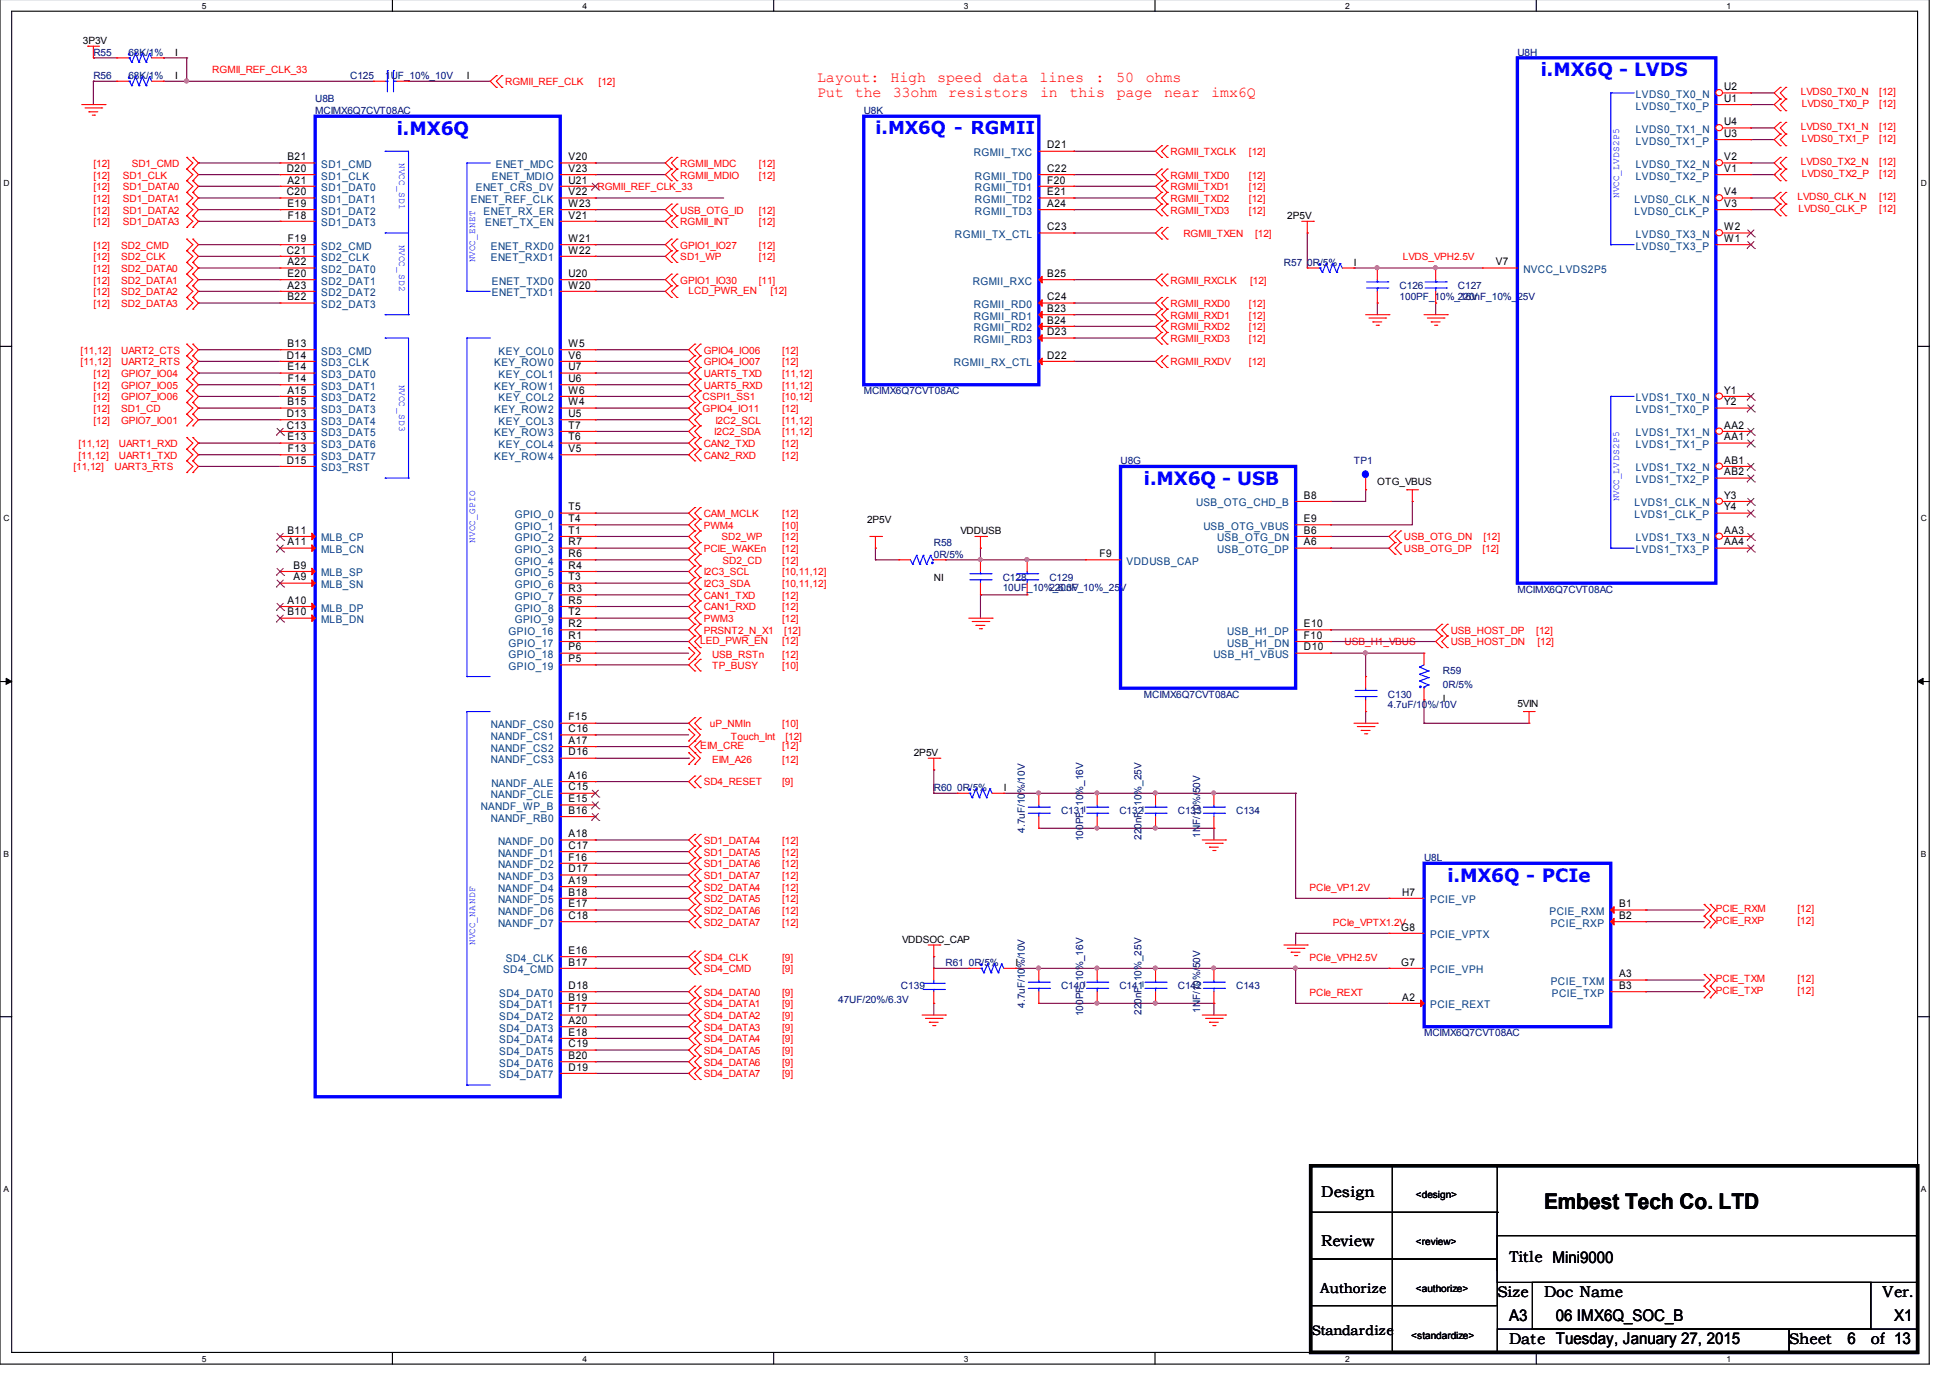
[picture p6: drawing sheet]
<svg xmlns="http://www.w3.org/2000/svg" width="297mm" height="210mm" viewBox="0 0 297 210" stroke-linecap="round" stroke-linejoin="round" font-family="sans-serif">
<defs><g id="words">
<text font-size="3.3" x="235.2" y="184.2">Embest Tech Co. LTD</text>
<g font-size="2.8" fill="#00f">
<text x="234.7" y="11.6">i.MX6Q - LVDS</text>
<text x="60.5" y="20.5">i.MX6Q</text>
<text x="174.2" y="73.8">i.MX6Q - USB</text>
<text x="220.5" y="134.3">i.MX6Q - PCIe</text>
</g>
<text font-size="2.7" fill="#00f" x="133.3" y="20.4">i.MX6Q - RGMII</text>
<g font-size="2.5">
<text x="229.9" y="201.2">A3</text>
<text x="237" y="201.2">06 IMX6Q_SOC_B</text>
<text x="288.5" y="201.2">X1</text>
<text x="281.4" y="204.7">6</text>
<text x="285" y="204.7">of 13</text>
</g>
<g font-size="2.4">
<text x="201.3" y="182.4">Design</text>
<text x="201.3" y="189.8">Review</text>
<text x="228.1" y="197.5">Size</text>
<text x="229.9" y="192.2">Title Mini9000</text>
<text x="235.2" y="197.5">Doc Name</text>
<text x="286.8" y="197.5">Ver.</text>
<text x="229.9" y="204.7">Date Tuesday, January 27, 2015</text>
<text x="272.5" y="204.7">Sheet</text>
</g>
<g font-size="2.3" fill="#f00">
<text x="124.5" y="12.5">Layout:</text>
<text x="124.5" y="14.8">Put</text>
<text x="130.2" y="14.8">the</text>
<text x="135.6" y="12.5">High</text>
<text x="136" y="14.8">33ohm</text>
<text x="142.8" y="12.5">speed</text>
<text x="144.4" y="14.8">resistors</text>
<text x="151.2" y="12.5">data</text>
<text x="158.3" y="12.5">lines</text>
<text x="158.4" y="14.8">in</text>
<text x="162.9" y="14.8">this</text>
<text x="166.9" y="12.5">:</text>
<text x="170" y="12.5">50</text>
<text x="170.1" y="14.8">page</text>
<text x="174.5" y="12.5">ohms</text>
<text x="177.3" y="14.8">near</text>
<text x="184.5" y="14.8">imx6Q</text>
</g>
<g font-size="2.1">
<text x="201.1" y="196.9">Authorize</text>
<text x="199.8" y="203.3">Standardize</text>
</g>
<g font-size="1.6" fill="#004080">
<text x="249.2" y="14.9">LVDS0_TX0_N</text>
<text x="249.2" y="16.7">LVDS0_TX0_P</text>
<text x="148.3" y="23.8">RGMII_TXC</text>
<text x="249.2" y="20.2">LVDS0_TX1_N</text>
<text x="249.2" y="22">LVDS0_TX1_P</text>
<text x="48.9" y="25.6">SD1_CMD</text>
<text x="48.9" y="27.4">SD1_CLK</text>
<text x="48.9" y="29.1">SD1_DAT0</text>
<text x="72.5" y="29.1">ENET_CRS_DV</text>
<text x="74.9" y="27.4">ENET_MDIO</text>
<text x="75.5" y="25.6">ENET_MDC</text>
<text x="148.5" y="27.4">RGMII_TD0</text>
<text x="148.5" y="29.1">RGMII_TD1</text>
<text x="249.2" y="25.6">LVDS0_TX2_N</text>
<text x="249.2" y="27.4">LVDS0_TX2_P</text>
<text x="48.9" y="30.9">SD1_DAT1</text>
<text x="48.9" y="32.7">SD1_DAT2</text>
<text x="48.9" y="34.5">SD1_DAT3</text>
<text x="71.7" y="30.9">ENET_REF_CLK</text>
<text x="73.7" y="32.7">ENET_RX_ER</text>
<text x="73.9" y="34.5">ENET_TX_EN</text>
<text x="148.5" y="30.9">RGMII_TD2</text>
<text x="148.5" y="32.7">RGMII_TD3</text>
<text x="249" y="30.9">LVDS0_CLK_N</text>
<text x="249" y="32.7">LVDS0_CLK_P</text>
<text x="48.9" y="38">SD2_CMD</text>
<text x="48.9" y="39.8">SD2_CLK</text>
<text x="48.9" y="41.6">SD2_DAT0</text>
<text x="74.8" y="38">ENET_RXD0</text>
<text x="74.8" y="39.8">ENET_RXD1</text>
<text x="145.5" y="36.3">RGMII_TX_CTL</text>
<text x="232.1" y="41.6">NVCC_LVDS2P5</text>
<text x="249.2" y="36.3">LVDS0_TX3_N</text>
<text x="249.2" y="38">LVDS0_TX3_P</text>
<text x="48.9" y="43.4">SD2_DAT1</text>
<text x="48.9" y="45.1">SD2_DAT2</text>
<text x="48.9" y="46.9">SD2_DAT3</text>
<text x="74.9" y="43.4">ENET_TXD0</text>
<text x="74.9" y="45.1">ENET_TXD1</text>
<text x="148.2" y="43.4">RGMII_RXC</text>
<text x="148.3" y="46.9">RGMII_RD0</text>
<text x="148.3" y="48.7">RGMII_RD1</text>
<text x="148.3" y="50.5">RGMII_RD2</text>
<text x="148.3" y="52.3">RGMII_RD3</text>
<text x="48.9" y="54">SD3_CMD</text>
<text x="48.9" y="55.8">SD3_CLK</text>
<text x="48.9" y="57.6">SD3_DAT0</text>
<text x="48.9" y="59.4">SD3_DAT1</text>
<text x="75.3" y="55.8">KEY_ROW0</text>
<text x="75.3" y="59.4">KEY_ROW1</text>
<text x="75.9" y="54">KEY_COL0</text>
<text x="75.9" y="57.6">KEY_COL1</text>
<text x="145.3" y="55.8">RGMII_RX_CTL</text>
<text x="48.9" y="64.7">SD3_DAT4</text>
<text x="48.9" y="61.1">SD3_DAT2</text>
<text x="48.9" y="62.9">SD3_DAT3</text>
<text x="75.3" y="62.9">KEY_ROW2</text>
<text x="75.9" y="61.1">KEY_COL2</text>
<text x="75.9" y="64.7">KEY_COL3</text>
<text x="249.2" y="61.1">LVDS1_TX0_N</text>
<text x="249.2" y="62.9">LVDS1_TX0_P</text>
<text x="48.9" y="70">SD3_DAT7</text>
<text x="48.9" y="68.3">SD3_DAT6</text>
<text x="48.9" y="66.5">SD3_DAT5</text>
<text x="48.9" y="71.8">SD3_RST</text>
<text x="75.3" y="66.5">KEY_ROW3</text>
<text x="75.3" y="70">KEY_ROW4</text>
<text x="75.9" y="68.3">KEY_COL4</text>
<text x="249.2" y="66.5">LVDS1_TX1_N</text>
<text x="249.2" y="68.3">LVDS1_TX1_P</text>
<text x="249.2" y="71.8">LVDS1_TX2_N</text>
<text x="182.2" y="77.1">USB_OTG_CHD_B</text>
<text x="249" y="77.1">LVDS1_CLK_N</text>
<text x="249.2" y="73.6">LVDS1_TX2_P</text>
<text x="48.9" y="82.5">MLB_CP</text>
<text x="78.4" y="78.9">GPIO_0</text>
<text x="78.4" y="80.7">GPIO_1</text>
<text x="78.4" y="82.5">GPIO_2</text>
<text x="183.3" y="80.7">USB_OTG_VBUS</text>
<text x="185.4" y="82.5">USB_OTG_DN</text>
<text x="249" y="78.9">LVDS1_CLK_P</text>
<text x="249.2" y="82.5">LVDS1_TX3_N</text>
<text x="48.9" y="84.3">MLB_CN</text>
<text x="48.9" y="87.8">MLB_SP</text>
<text x="48.9" y="89.6">MLB_SN</text>
<text x="78.4" y="84.3">GPIO_3</text>
<text x="78.4" y="89.6">GPIO_6</text>
<text x="78.4" y="86">GPIO_4</text>
<text x="78.4" y="87.8">GPIO_5</text>
<text x="171.6" y="86">VDDUSB_CAP</text>
<text x="185.4" y="84.3">USB_OTG_DP</text>
<text x="249.2" y="84.3">LVDS1_TX3_P</text>
<text x="48.9" y="93.1">MLB_DP</text>
<text x="48.9" y="94.9">MLB_DN</text>
<text x="78.4" y="94.9">GPIO_9</text>
<text x="78.4" y="91.4">GPIO_7</text>
<text x="78.4" y="93.1">GPIO_8</text>
<text x="77.5" y="96.7">GPIO_16</text>
<text x="77.5" y="98.5">GPIO_17</text>
<text x="77.5" y="100.3">GPIO_18</text>
<text x="184.8" y="100.3">USB_H1_VBUS</text>
<text x="186.9" y="96.7">USB_H1_DP</text>
<text x="186.9" y="98.5">USB_H1_DN</text>
<text x="77.5" y="102">GPIO_19</text>
<text x="74.8" y="110.9">NANDF_CS0</text>
<text x="74.8" y="112.7">NANDF_CS1</text>
<text x="74.8" y="114.5">NANDF_CS2</text>
<text x="74.8" y="116.3">NANDF_CS3</text>
<text x="74.8" y="119.8">NANDF_ALE</text>
<text x="73.2" y="123.4">NANDF_WP_B</text>
<text x="74.8" y="121.6">NANDF_CLE</text>
<text x="74.8" y="125.2">NANDF_RB0</text>
<text x="75.9" y="128.7">NANDF_D0</text>
<text x="75.9" y="130.5">NANDF_D1</text>
<text x="75.9" y="132.3">NANDF_D2</text>
<text x="75.9" y="134">NANDF_D3</text>
<text x="75.9" y="135.8">NANDF_D4</text>
<text x="75.9" y="137.6">NANDF_D5</text>
<text x="217.8" y="137.6">PCIE_VP</text>
<text x="75.9" y="139.4">NANDF_D6</text>
<text x="75.9" y="141.2">NANDF_D7</text>
<text x="217.8" y="142.9">PCIE_VPTX</text>
<text x="236.1" y="139.4">PCIE_RXM</text>
<text x="236.2" y="141.2">PCIE_RXP</text>
<text x="76.6" y="148.3">SD4_CMD</text>
<text x="77" y="146.5">SD4_CLK</text>
<text x="217.8" y="148.3">PCIE_VPH</text>
<text x="76" y="151.8">SD4_DAT0</text>
<text x="76" y="153.6">SD4_DAT1</text>
<text x="76" y="155.4">SD4_DAT2</text>
<text x="217.8" y="153.6">PCIE_REXT</text>
<text x="236.2" y="150">PCIE_TXM</text>
<text x="236.4" y="151.8">PCIE_TXP</text>
<text x="76" y="157.2">SD4_DAT3</text>
<text x="76" y="158.9">SD4_DAT4</text>
<text x="76" y="160.7">SD4_DAT5</text>
<text x="76" y="162.5">SD4_DAT6</text>
<text x="76" y="164.3">SD4_DAT7</text>
</g>
<g font-size="1.6">
<text x="262.6" y="13.7">U2</text>
<text x="262.6" y="15.5">U1</text>
<text x="159.5" y="22.6">D21</text>
<text x="262.6" y="19.1">U4</text>
<text x="262.6" y="20.8">U3</text>
<text x="43.7" y="26.2">D20</text>
<text x="43.7" y="29.7">C20</text>
<text x="43.8" y="24.4">B21</text>
<text x="43.8" y="28">A21</text>
<text x="86.6" y="28">U21</text>
<text x="86.6" y="24.4">V20</text>
<text x="86.6" y="26.2">V23</text>
<text x="86.6" y="29.7">V22</text>
<text x="159.5" y="26.2">C22</text>
<text x="159.5" y="28">F20</text>
<text x="159.5" y="29.7">E21</text>
<text x="262.6" y="29.7">V4</text>
<text x="262.6" y="24.4">V2</text>
<text x="262.6" y="26.2">V1</text>
<text x="43.8" y="31.5">E19</text>
<text x="43.9" y="33.3">F18</text>
<text x="86.6" y="31.5">W23</text>
<text x="86.6" y="33.3">V21</text>
<text x="159.5" y="31.5">A24</text>
<text x="159.5" y="35.1">C23</text>
<text x="262.6" y="31.5">V3</text>
<text x="262.6" y="35.1">W2</text>
<text x="43.7" y="38.6">C21</text>
<text x="43.8" y="40.4">A22</text>
<text x="43.9" y="36.8">F19</text>
<text x="86.6" y="36.8">W21</text>
<text x="86.6" y="38.6">W22</text>
<text x="227.8" y="40.4">V7</text>
<text x="262.6" y="36.8">W1</text>
<text x="43.8" y="42.2">E20</text>
<text x="43.8" y="44">A23</text>
<text x="43.8" y="45.7">B22</text>
<text x="86.6" y="42.2">U20</text>
<text x="86.6" y="44">W20</text>
<text x="159.5" y="45.7">C24</text>
<text x="159.5" y="47.5">B23</text>
<text x="159.5" y="42.2">B25</text>
<text x="43.8" y="52.8">B13</text>
<text x="86.6" y="52.8">W5</text>
<text x="159.5" y="49.3">B24</text>
<text x="159.5" y="51.1">D23</text>
<text x="43.7" y="54.6">D14</text>
<text x="43.8" y="56.4">E14</text>
<text x="43.8" y="60">A15</text>
<text x="43.9" y="58.2">F14</text>
<text x="86.6" y="56.4">U7</text>
<text x="86.6" y="60">W6</text>
<text x="86.6" y="54.6">V6</text>
<text x="86.6" y="58.2">U6</text>
<text x="159.5" y="54.6">D22</text>
<text x="262.6" y="60">Y1</text>
<text x="43.7" y="65.3">C13</text>
<text x="43.7" y="63.5">D13</text>
<text x="43.8" y="61.7">B15</text>
<text x="86.6" y="63.5">U5</text>
<text x="86.6" y="61.7">W4</text>
<text x="86.6" y="65.3">T7</text>
<text x="262.6" y="61.7">Y2</text>
<text x="262.6" y="65.3">AA2</text>
<text x="43.7" y="70.6">D15</text>
<text x="43.8" y="67.1">E13</text>
<text x="43.9" y="68.8">F13</text>
<text x="86.6" y="67.1">T6</text>
<text x="86.6" y="68.8">V5</text>
<text x="262.6" y="67.1">AA1</text>
<text x="262.6" y="70.6">AB1</text>
<text x="86.6" y="77.7">T5</text>
<text x="198.6" y="76">B8</text>
<text x="262.6" y="76">Y3</text>
<text x="262.6" y="77.7">Y4</text>
<text x="262.6" y="72.4">AB2</text>
<text x="43.8" y="81.3">B11</text>
<text x="43.8" y="83.1">A11</text>
<text x="86.6" y="79.5">T4</text>
<text x="86.6" y="83.1">R7</text>
<text x="86.6" y="81.3">T1</text>
<text x="198.6" y="79.5">E9</text>
<text x="198.6" y="81.3">B6</text>
<text x="198.6" y="83.1">A6</text>
<text x="262.6" y="81.3">AA3</text>
<text x="262.6" y="83.1">AA4</text>
<text x="44.7" y="86.6">B9</text>
<text x="44.7" y="88.4">A9</text>
<text x="86.6" y="88.4">T3</text>
<text x="86.6" y="84.9">R6</text>
<text x="86.6" y="86.6">R4</text>
<text x="167.5" y="84.9">F9</text>
<text x="43.8" y="92">A10</text>
<text x="43.8" y="93.7">B10</text>
<text x="86.6" y="93.7">T2</text>
<text x="86.6" y="90.2">R3</text>
<text x="86.6" y="92">R5</text>
<text x="86.6" y="95.5">R2</text>
<text x="198.6" y="95.5">E10</text>
<text x="86.6" y="97.3">R1</text>
<text x="86.6" y="99.1">P6</text>
<text x="86.6" y="100.9">P5</text>
<text x="198.6" y="97.3">F10</text>
<text x="198.6" y="99.1">D10</text>
<text x="86.6" y="109.7">F15</text>
<text x="86.6" y="111.5">C16</text>
<text x="86.6" y="113.3">A17</text>
<text x="86.6" y="115.1">D16</text>
<text x="86.6" y="118.6">A16</text>
<text x="86.6" y="120.4">C15</text>
<text x="86.6" y="122.2">E15</text>
<text x="86.6" y="124">B16</text>
<text x="86.6" y="127.5">A18</text>
<text x="86.6" y="129.3">C17</text>
<text x="86.6" y="131.1">F16</text>
<text x="86.6" y="132.9">D17</text>
<text x="86.6" y="134.6">A19</text>
<text x="86.6" y="136.4">B18</text>
<text x="213.6" y="136.4">H7</text>
<text x="86.6" y="138.2">E17</text>
<text x="86.6" y="140">C18</text>
<text x="213.4" y="141.7">G8</text>
<text x="246.6" y="138.2">B1</text>
<text x="246.6" y="140">B2</text>
<text x="86.6" y="145.3">E16</text>
<text x="86.6" y="147.1">B17</text>
<text x="213.4" y="147.1">G7</text>
<text x="246.6" y="148.9">A3</text>
<text x="86.6" y="150.6">D18</text>
<text x="86.6" y="152.4">B19</text>
<text x="86.6" y="154.2">F17</text>
<text x="86.6" y="156">A20</text>
<text x="213.6" y="152.4">A2</text>
<text x="246.6" y="150.6">B3</text>
<text x="86.6" y="157.7">E18</text>
<text x="86.6" y="159.5">C19</text>
<text x="86.6" y="161.3">B20</text>
<text x="86.6" y="163.1">D19</text>
</g>
<g font-size="1.5">
<text x="12.6" y="6.7">3P3V</text>
<text x="26.7" y="8.5">I</text>
<text x="26.7" y="12">I</text>
<text x="71.1" y="12">I</text>
<text x="196.1" y="33.4">2P5V</text>
<text x="206.2" y="40.5">I</text>
<text x="209.8" y="73.9">OTG_VBUS</text>
<text x="132.1" y="79.6">2P5V</text>
<text x="146.3" y="81.4">VDDUSB</text>
<text x="142.2" y="88.5">NI</text>
<text x="219.8" y="106.9">I</text>
<text x="231.1" y="107.7">5VIN</text>
<text x="139.2" y="115.2">2P5V</text>
<text x="152.9" y="120.5">I</text>
<text x="137.4" y="143.6">VDDSOC_CAP</text>
<text x="154.7" y="147.2">I</text>
<text x="215.6" y="182.6">&lt;design&gt;</text>
<text x="215.6" y="189.7">&lt;review&gt;</text>
<text x="215.6" y="196.8">&lt;authorize&gt;</text>
<text x="215" y="203.9">&lt;standardize&gt;</text>
</g>
<g font-size="1.5" fill="#000080">
<text x="14.2" y="8.5">R55</text>
<text x="19.6" y="8.5">68K/1%</text>
<text x="231.1" y="8.5">U8H</text>
<text x="14.2" y="12">R56</text>
<text x="19.6" y="12">68K/1%</text>
<text x="48" y="15.6">U8B</text>
<text x="48" y="17.4">MCIMX6Q7CVT08AC</text>
<text x="53.3" y="12">C125</text>
<text x="58.7" y="12">1UF_10%_10V</text>
<text x="131.6" y="17.4">U8K</text>
<text x="195.6" y="40.5">R57</text>
<text x="199.1" y="40.5">0R/5%</text>
<text x="213.2" y="44">C126</text>
<text x="213.2" y="45.6">100PF_10%_16V</text>
<text x="222.1" y="44">C127</text>
<text x="222.1" y="45.6">220nF_10%_25V</text>
<text x="131.6" y="60">MCIMX6Q7CVT08AC</text>
<text x="170.7" y="70.7">U8G</text>
<text x="206.2" y="70.7">TP1</text>
<text x="142.2" y="83.2">R58</text>
<text x="142.2" y="84.9">0R/5%</text>
<text x="152.7" y="88.5">C128</text>
<text x="159.9" y="88.5">C129</text>
<text x="152.7" y="90.1">10UF_10%_6.3V</text>
<text x="159.9" y="90.1">220nF_10%_25V</text>
<text x="231.1" y="90.3">MCIMX6Q7CVT08AC</text>
<text x="174.2" y="106.3">MCIMX6Q7CVT08AC</text>
<text x="211.4" y="106.3">C130</text>
<text x="211.4" y="107.9">4.7uF/10%/10V</text>
<text x="219.8" y="102.7">R59</text>
<text x="219.8" y="104.8">0R/5%</text>
<text x="142.2" y="120.5">R60</text>
<text x="145.8" y="120.5">0R/5%</text>
<text x="161.6" y="124.1">C131</text>
<text x="170.5" y="124.1">C132</text>
<text x="179.4" y="124.1">C133</text>
<text x="188.3" y="124.1">C134</text>
<text x="156.1" y="126.8" transform="rotate(-90 156.1 126.8)">4.7uF/10%/10V</text>
<text x="165" y="128.1" transform="rotate(-90 165 128.1)">100PF_10%_16V</text>
<text x="173.9" y="127.9" transform="rotate(-90 173.9 127.9)">220nF_10%_25V</text>
<text x="182.8" y="127.6" transform="rotate(-90 182.8 127.6)">1NF/10%/50V</text>
<text x="216.9" y="131.2">U8L</text>
<text x="144" y="147.2">R61</text>
<text x="147.6" y="147.2">0R/5%</text>
<text x="127.7" y="152.8">47UF/20%/6.3V</text>
<text x="137.2" y="150.7">C139</text>
<text x="156.1" y="153.5" transform="rotate(-90 156.1 153.5)">4.7uF/10%/10V</text>
<text x="161.6" y="150.7">C140</text>
<text x="165" y="154.8" transform="rotate(-90 165 154.8)">100PF_10%_16V</text>
<text x="170.5" y="150.7">C141</text>
<text x="173.9" y="154.6" transform="rotate(-90 173.9 154.6)">220nF_10%_25V</text>
<text x="179.4" y="150.7">C142</text>
<text x="182.8" y="154.3" transform="rotate(-90 182.8 154.3)">1NF/10%/50V</text>
<text x="188.3" y="150.7">C143</text>
<text x="216.9" y="157.8">MCIMX6Q7CVT08AC</text>
</g>
<g font-size="1.5" fill="#f00">
<text x="32.3" y="11.2">RGMII_REF_CLK_33</text>
<text x="77" y="13">RGMII_REF_CLK</text>
<text x="91.2" y="13">[12]</text>
<text x="274.3" y="14.5">LVDS0_TX0_N</text>
<text x="274.5" y="16.3">LVDS0_TX0_P</text>
<text x="286.3" y="14.5">[12]</text>
<text x="286.3" y="16.3">[12]</text>
<text x="178.3" y="23.6">RGMII_TXCLK</text>
<text x="190.2" y="23.6">[12]</text>
<text x="274.3" y="19.8">LVDS0_TX1_N</text>
<text x="274.5" y="21.6">LVDS0_TX1_P</text>
<text x="286.3" y="19.8">[12]</text>
<text x="286.3" y="21.6">[12]</text>
<text x="14.2" y="25.4">[12]</text>
<text x="14.2" y="29">[12]</text>
<text x="14.2" y="27.2">[12]</text>
<text x="18.7" y="29">SD1_DATA0</text>
<text x="18.7" y="27.2">SD1_CLK</text>
<text x="20.1" y="25.4">SD1_CMD</text>
<text x="91" y="29">RGMII_REF_CLK_33</text>
<text x="103.6" y="25.4">RGMII_MDC</text>
<text x="103.6" y="27.2">RGMII_MDIO</text>
<text x="115.6" y="25.4">[12]</text>
<text x="115.6" y="27.2">[12]</text>
<text x="178.3" y="27.2">RGMII_TXD0</text>
<text x="178.3" y="29">RGMII_TXD1</text>
<text x="190.2" y="27.2">[12]</text>
<text x="190.2" y="29">[12]</text>
<text x="274.3" y="25.2">LVDS0_TX2_N</text>
<text x="274.5" y="26.9">LVDS0_TX2_P</text>
<text x="286.3" y="25.2">[12]</text>
<text x="286.3" y="26.9">[12]</text>
<text x="14.2" y="30.7">[12]</text>
<text x="14.2" y="32.5">[12]</text>
<text x="14.2" y="34.3">[12]</text>
<text x="18.7" y="30.7">SD1_DATA1</text>
<text x="18.7" y="32.5">SD1_DATA2</text>
<text x="18.7" y="34.3">SD1_DATA3</text>
<text x="103.6" y="34.3">RGMII_INT</text>
<text x="103.6" y="32.5">USB_OTG_ID</text>
<text x="115.6" y="34.3">[12]</text>
<text x="115.6" y="32.5">[12]</text>
<text x="178.3" y="30.7">RGMII_TXD2</text>
<text x="178.3" y="32.5">RGMII_TXD3</text>
<text x="190.2" y="30.7">[12]</text>
<text x="190.2" y="32.5">[12]</text>
<text x="273.8" y="30.5">LVDS0_CLK_N</text>
<text x="274" y="32.3">LVDS0_CLK_P</text>
<text x="286.3" y="32.3">[12]</text>
<text x="286.3" y="30.5">[12]</text>
<text x="14.2" y="39.6">[12]</text>
<text x="14.2" y="37.9">[12]</text>
<text x="14.2" y="41.4">[12]</text>
<text x="18.5" y="39.6">SD2_CLK</text>
<text x="18.5" y="37.9">SD2_CMD</text>
<text x="18.5" y="41.4">SD2_DATA0</text>
<text x="103.6" y="37.9">GPIO1_IO27</text>
<text x="103.6" y="39.6">SD1_WP</text>
<text x="115.6" y="37.9">[12]</text>
<text x="115.6" y="39.6">[12]</text>
<text x="180.3" y="36.1">RGMII_TXEN</text>
<text x="191.2" y="36.1">[12]</text>
<text x="213.7" y="39.6">LVDS_VPH2.5V</text>
<text x="14.2" y="43.2">[12]</text>
<text x="14.2" y="45">[12]</text>
<text x="14.2" y="46.8">[12]</text>
<text x="18.5" y="43.2">SD2_DATA1</text>
<text x="18.5" y="45">SD2_DATA2</text>
<text x="18.5" y="46.8">SD2_DATA3</text>
<text x="103.6" y="43.2">GPIO1_IO30</text>
<text x="104.9" y="44.7">LCD_PWR_EN</text>
<text x="115.6" y="43.2">[11]</text>
<text x="117.3" y="44.7">[12]</text>
<text x="178.3" y="43.2">RGMII_RXCLK</text>
<text x="178.3" y="46.8">RGMII_RXD0</text>
<text x="190.2" y="46.8">[12]</text>
<text x="190.4" y="43.2">[12]</text>
<text x="12.3" y="53.9">[11,12]</text>
<text x="18.5" y="53.9">UART2_CTS</text>
<text x="107.2" y="53.9">GPIO4_IO06</text>
<text x="119.1" y="53.9">[12]</text>
<text x="178.3" y="48.5">RGMII_RXD1</text>
<text x="178.3" y="50.3">RGMII_RXD2</text>
<text x="178.3" y="52.1">RGMII_RXD3</text>
<text x="190.2" y="48.5">[12]</text>
<text x="190.2" y="50.3">[12]</text>
<text x="190.2" y="52.1">[12]</text>
<text x="12.3" y="55.6">[11,12]</text>
<text x="14.2" y="57.4">[12]</text>
<text x="14.2" y="59.2">[12]</text>
<text x="18.5" y="57.4">GPIO7_IO04</text>
<text x="18.5" y="59.2">GPIO7_IO05</text>
<text x="18.5" y="55.6">UART2_RTS</text>
<text x="107.2" y="55.6">GPIO4_IO07</text>
<text x="107.2" y="57.4">UART5_TXD</text>
<text x="107.2" y="59.2">UART5_RXD</text>
<text x="119.1" y="55.6">[12]</text>
<text x="119.1" y="57.4">[11,12]</text>
<text x="119.1" y="59.2">[11,12]</text>
<text x="178.3" y="55.6">RGMII_RXDV</text>
<text x="190.2" y="55.6">[12]</text>
<text x="14.2" y="62.8">[12]</text>
<text x="14.2" y="64.5">[12]</text>
<text x="14.2" y="61">[12]</text>
<text x="18.5" y="62.8">SD1_CD</text>
<text x="18.5" y="64.5">GPIO7_IO01</text>
<text x="18.5" y="61">GPIO7_IO06</text>
<text x="107" y="61">CSPI1_SS1</text>
<text x="107" y="62.8">GPIO4_IO11</text>
<text x="109" y="64.5">I2C2_SCL</text>
<text x="119.1" y="64.5">[11,12]</text>
<text x="119.1" y="61">[10,12]</text>
<text x="119.1" y="62.8">[12]</text>
<text x="11.2" y="71.6">[11,12]</text>
<text x="11.9" y="69.9">[11,12]</text>
<text x="11.9" y="68.1">[11,12]</text>
<text x="17.4" y="71.6">UART3_RTS</text>
<text x="18.1" y="69.9">UART1_TXD</text>
<text x="18.1" y="68.1">UART1_RXD</text>
<text x="107.2" y="68.1">CAN2_TXD</text>
<text x="107.2" y="69.9">CAN2_RXD</text>
<text x="108.8" y="66.3">I2C2_SDA</text>
<text x="119.1" y="66.3">[11,12]</text>
<text x="119.1" y="68.1">[12]</text>
<text x="119.1" y="69.9">[12]</text>
<text x="107.2" y="78.8">CAM_MCLK</text>
<text x="107.2" y="80.5">PWM4</text>
<text x="109.9" y="82.3">SD2_WP</text>
<text x="119.1" y="78.8">[12]</text>
<text x="119.1" y="82.3">[12]</text>
<text x="119.1" y="80.5">[10]</text>
<text x="213.9" y="82.3">USB_OTG_DN</text>
<text x="226" y="82.3">[12]</text>
<text x="107.2" y="87.6">I2C3_SCL</text>
<text x="107.2" y="84.1">PCIE_WAKEn</text>
<text x="107.2" y="89.4">I2C3_SDA</text>
<text x="110.1" y="85.9">SD2_CD</text>
<text x="119.1" y="87.6">[10,11,12]</text>
<text x="119.1" y="84.1">[12]</text>
<text x="119.1" y="89.4">[10,11,12]</text>
<text x="119.1" y="85.9">[12]</text>
<text x="213.9" y="84.1">USB_OTG_DP</text>
<text x="225.8" y="84.1">[12]</text>
<text x="107.2" y="93">CAN1_RXD</text>
<text x="107.2" y="91.2">CAN1_TXD</text>
<text x="107.2" y="94.8">PWM3</text>
<text x="119.1" y="93">[12]</text>
<text x="119.1" y="91.2">[12]</text>
<text x="119.1" y="94.8">[12]</text>
<text x="106.7" y="98.1">LED_PWR_EN</text>
<text x="107.2" y="96.5">PRSNT2_N_X1</text>
<text x="108.5" y="101.9">TP_BUSY</text>
<text x="108.5" y="100.3">USB_RSTn</text>
<text x="119.1" y="101.9">[10]</text>
<text x="119.1" y="98.1">[12]</text>
<text x="119.1" y="100.3">[12]</text>
<text x="119.5" y="96.5">[12]</text>
<text x="204.8" y="98.3">USB_H1_VBUS</text>
<text x="221" y="96.5">USB_HOST_DP</text>
<text x="221" y="98.3">USB_HOST_DN</text>
<text x="234" y="96.5">[12]</text>
<text x="234.2" y="98.3">[12]</text>
<text x="108.1" y="110.8">uP_NMIn</text>
<text x="111.3" y="112.7">Touch_Int</text>
<text x="119.1" y="110.8">[10]</text>
<text x="119.6" y="112.7">[12]</text>
<text x="106.7" y="114.1">EIM_CRE</text>
<text x="107.2" y="119.6">SD4_RESET</text>
<text x="108.5" y="116.3">EIM_A26</text>
<text x="119.1" y="114.1">[12]</text>
<text x="119.1" y="119.6">[9]</text>
<text x="119.1" y="116.3">[12]</text>
<text x="107.2" y="128.5">SD1_DATA4</text>
<text x="107.2" y="130.3">SD1_DATA5</text>
<text x="119.1" y="128.5">[12]</text>
<text x="119.1" y="130.3">[12]</text>
<text x="107.2" y="132.1">SD1_DATA6</text>
<text x="107.2" y="133.9">SD1_DATA7</text>
<text x="107.2" y="137.4">SD2_DATA5</text>
<text x="107.2" y="135.7">SD2_DATA4</text>
<text x="119.1" y="132.1">[12]</text>
<text x="119.1" y="133.9">[12]</text>
<text x="119.1" y="137.4">[12]</text>
<text x="119.1" y="135.7">[12]</text>
<text x="199.5" y="135.7">PCIe_VP1.2V</text>
<text x="107.2" y="139.2">SD2_DATA6</text>
<text x="107.2" y="141">SD2_DATA7</text>
<text x="119.1" y="139.2">[12]</text>
<text x="119.1" y="141">[12]</text>
<text x="203" y="141">PCIe_VPTX1.2V</text>
<text x="261.4" y="140.7">PCIE_RXP</text>
<text x="261.4" y="139">PCIE_RXM</text>
<text x="273.8" y="140.7">[12]</text>
<text x="273.8" y="139">[12]</text>
<text x="107.2" y="148.1">SD4_CMD</text>
<text x="107.2" y="146.3">SD4_CLK</text>
<text x="119.1" y="148.1">[9]</text>
<text x="119.1" y="146.3">[9]</text>
<text x="199.5" y="146.3">PCIe_VPH2.5V</text>
<text x="261.4" y="149.6">PCIE_TXM</text>
<text x="273.8" y="149.6">[12]</text>
<text x="107.2" y="153.4">SD4_DATA1</text>
<text x="107.2" y="155.2">SD4_DATA2</text>
<text x="107.2" y="151.7">SD4_DATA0</text>
<text x="119.1" y="153.4">[9]</text>
<text x="119.1" y="155.2">[9]</text>
<text x="119.1" y="151.7">[9]</text>
<text x="199.5" y="151.7">PCIe_REXT</text>
<text x="261.4" y="151.4">PCIE_TXP</text>
<text x="273.8" y="151.4">[12]</text>
<text x="107.2" y="158.8">SD4_DATA4</text>
<text x="107.2" y="160.5">SD4_DATA5</text>
<text x="107.2" y="157">SD4_DATA3</text>
<text x="119.1" y="158.8">[9]</text>
<text x="119.1" y="160.5">[9]</text>
<text x="119.1" y="157">[9]</text>
<text x="107.2" y="162.3">SD4_DATA6</text>
<text x="107.2" y="164.1">SD4_DATA7</text>
<text x="119.1" y="162.3">[9]</text>
<text x="119.1" y="164.1">[9]</text>
</g>
<g font-size="1.4" fill="#00f">
<text x="60.8" y="24.8" transform="rotate(90 60.8 24.8)">NVCC_SD1</text>
<text x="246.6" y="30.2" transform="rotate(-90 246.6 30.2)">NVCC_LVDS2P5</text>
<text x="60.8" y="37.3" transform="rotate(90 60.8 37.3)">NVCC_SD2</text>
<text x="72.4" y="40" transform="rotate(-90 72.4 40)">NVCC_ENET</text>
<text x="60.8" y="58.6" transform="rotate(90 60.8 58.6)">NVCC_SD3</text>
<text x="246.6" y="76.4" transform="rotate(-90 246.6 76.4)">NVCC_LVDS2P5</text>
<text x="72.4" y="82.6" transform="rotate(-90 72.4 82.6)">NVCC_GPIO</text>
<text x="72.4" y="143.9" transform="rotate(-90 72.4 143.9)">NVCC_NANDF</text>
</g>
<g font-size="1.3">
<text x="30.7" y="1.4">5</text>
<text x="88.7" y="1.4">4</text>
<text x="146.8" y="1.4">3</text>
<text x="204.9" y="1.4">2</text>
<text x="263" y="1.4">1</text>
<text x=".5" y="28.4">D</text>
<text x="292.6" y="28.4">D</text>
<text x=".5" y="79.4">C</text>
<text x="292.6" y="79.4">C</text>
<text x=".5" y="130.5">B</text>
<text x="292.6" y="130.5">B</text>
<text x=".5" y="181.5">A</text>
<text x="292.6" y="181.5">A</text>
<text x="30.7" y="207.4">5</text>
<text x="88.7" y="207.4">4</text>
<text x="146.8" y="207.4">3</text>
<text x="204.9" y="207.4">2</text>
<text x="263" y="207.4">1</text>
</g>
</g></defs>
<path d="M0 -.1v207.9h293.9v-207.9M1.8 1.7h290.3v204.3h-290.3z" fill="none" stroke="#000" stroke-width=".17"/>
<g fill="#fff">
<path d="M30.7 .2h.6v1.3h-.6z"/>
<path d="M30.7 206.3h.6v1.3h-.6z"/>
</g>
<path d="M59.8 -.1v1.8M59.8 206v1.8" fill="none" stroke="#000" stroke-width=".17"/>
<g fill="#fff">
<path d="M88.7 .2h.6v1.3h-.6z"/>
<path d="M88.7 206.3h.6v1.3h-.6z"/>
</g>
<path d="M117.9 -.1v1.8M117.9 206v1.8" fill="none" stroke="#000" stroke-width=".17"/>
<g fill="#fff">
<path d="M146.8 .2h.6v1.3h-.6z"/>
<path d="M146.8 206.3h.6v1.3h-.6z"/>
</g>
<path d="M175.9 -.1v1.8M175.9 206v1.8" fill="none" stroke="#000" stroke-width=".17"/>
<g fill="#fff">
<path d="M204.9 .2h.6v1.3h-.6z"/>
<path d="M204.9 206.3h.6v1.3h-.6z"/>
</g>
<path d="M234 -.1v1.8M234 206v1.8" fill="none" stroke="#000" stroke-width=".17"/>
<g fill="#fff">
<path d="M263 .2h.6v1.3h-.6z"/>
<path d="M263 206.3h.6v1.3h-.6z"/>
<path d="M.5 27.2h.9v1.3h-.9z"/>
<path d="M292.6 27.2h.9v1.3h-.9z"/>
<path d="M.5 78.2h.9v1.4h-.9z"/>
<path d="M292.6 78.2h.9v1.4h-.9z"/>
</g>
<path d="M0 52.8h1.8M292.1 52.8h1.8" fill="none" stroke="#000" stroke-width=".17"/>
<g fill="#fff">
<path d="M.5 129.3h.8v1.4h-.8z"/>
<path d="M292.6 129.3h.8v1.4h-.8z"/>
</g>
<path d="M0 103.8h1.8M292.1 103.8h1.8" fill="none" stroke="#000" stroke-width=".17"/>
<path d="M.9 103.3l.9 .5-.9 .4zM292.1 103.8l.8-.5v.9z" fill="#000" stroke="#000" stroke-width=".15"/>
<g fill="#fff">
<path d="M.5 180.4h.7v1.3h-.7z"/>
<path d="M292.6 180.4h.7v1.3h-.7z"/>
</g>
<path d="M0 154.9h1.8M292.1 154.9h1.8M199.6 177.6h28.5v7.1h-28.5zM212.1 177.6h16v28.4h-16zM199.6 184.7h28.5v7.1h-28.5zM199.6 191.8h28.5v7.1h-28.5zM228.1 188.2h64v7.1h-64zM228.1 184.7h.1M228.1 184.7v8.9M233.4 195.3h51.6v7.2h-51.6zM228.1 202.5h44.4v3.5h-44.4zM272.5 202.5h19.6v3.5h-19.6z" fill="none" stroke="#000" stroke-width=".17"/>
<g fill="none" stroke="#800040" stroke-width=".17">
<path d="M14.2 12.4h.1M14.2 8.8h.1M14.2 8.8h3.6M14.2 12.4h3.6M14.2 12.4v3.5M24.9 8.8h.1M24.9 12.4h.1M24.9 8.8h3.5M24.9 12.4h32M28.4 12.4h.1M28.4 8.8h.1M28.4 8.8v3.6"/>
<path d="M62.2 12.4h.1M62.2 12.4h12.5M266.7 19.5h.1M266.7 14.2h.1M266.7 15.9h.1M266.7 19.5h3.6M266.7 14.2h3.6M266.7 15.9h3.6M30.2 24.8h.1M30.2 30.2h.1M30.2 28.4h.1M30.2 33.7h.1"/>
<path d="M30.2 33.7h12.5M30.2 24.8h12.5M30.2 30.2h12.5M30.2 26.6h12.5M30.2 28.4h12.5M30.2 31.9h12.5M30.2 37.3h12.5M30.2 39h12.5M42.7 37.3h.1M42.7 39h.1M42.7 26.6h.1M42.7 31.9h.1"/>
<path d="M90.7 33.7h.1M90.7 30.2h.1M90.7 26.6h.1M90.7 24.8h.1M90.7 31.9h.1M90.7 37.3h.1M90.7 39h.1M90.7 33.7h10.6M90.7 24.8h10.6M90.7 30.2h19.5M90.7 26.6h10.6M90.7 31.9h10.6"/>
<path d="M90.7 37.3h10.6M90.7 39h10.6M163.6 31.9h.1M163.6 28.4h.1M163.6 35.5h.1M163.6 30.2h.1M163.6 26.6h.1M163.6 23h.1M163.6 30.2h12.4M163.6 26.6h12.4M163.6 28.4h12.4M163.6 31.9h12.4"/>
<path d="M163.6 35.5h12.4M163.6 23h12.4M199.1 35.5h.1M199.1 35.5v5.3M266.7 24.8h.1M266.7 21.3h.1M266.7 30.2h.1M266.7 24.8h3.6M266.7 30.2h3.6M266.7 26.6h3.6M266.7 31.9h3.6M266.7 21.3h3.6"/>
<path d="M270.3 26.6h.1M270.3 31.9h.1M30.2 40.8h.1M30.2 42.6h.1M30.2 44.4h.1M30.2 46.2h.1M30.2 56.8h.1M30.2 58.6h.1M30.2 55h.1M30.2 53.3h.1M30.2 40.8h12.5M30.2 42.6h12.5"/>
<path d="M30.2 44.4h12.5M30.2 46.2h12.5M30.2 56.8h12.5M30.2 58.6h12.5M30.2 55h12.5M30.2 53.3h12.5M90.7 53.3h.1M90.7 55h.1M90.7 56.8h.1M90.7 42.6h.1M90.7 44.4h.1M90.7 42.6h10.6"/>
<path d="M90.7 44.4h10.6M90.7 56.8h14.2M90.7 58.6h14.2M90.7 55h14.2M90.7 53.3h14.2M104.9 58.6h.1M163.6 42.6h.1M163.6 46.2h.1M163.6 47.9h.1M163.6 49.7h.1M163.6 51.5h.1M163.6 55h.1"/>
<path d="M163.6 42.6h12.4M163.6 46.2h12.4M163.6 55h12.4M163.6 47.9h12.4M163.6 49.7h12.4M163.6 51.5h12.4M206.2 40.8h.1M206.2 40.8h19.6M209.8 46.2h.1M209.8 40.8h.1M209.8 46.2v1.7M218.7 46.2h.1"/>
<path d="M218.7 40.8h.1M218.7 46.2v1.7M30.2 62.2h.1M30.2 67.5h.1M30.2 69.3h.1M30.2 71h.1M30.2 63.9h.1M30.2 60.4h.1M30.2 60.4h12.5M30.2 63.9h12.5M30.2 62.2h12.5M30.2 67.5h12.5"/>
<path d="M30.2 69.3h12.5M30.2 71h12.5M90.7 60.4h.1M90.7 78.2h.1M90.7 65.7h.1M90.7 63.9h.1M90.7 79.9h.1M90.7 67.5h.1M90.7 60.4h14.2M90.7 78.2h14.2M90.7 65.7h14.2M90.7 63.9h14.2"/>
<path d="M90.7 62.2h14.2M90.7 67.5h14.2M90.7 69.3h14.2M90.7 79.9h14.2M104.9 69.3h.1M104.9 62.2h.1M202.7 76.4h.1M202.7 79.9h.1M208 74.6h.1M208 74.6v1.8h-5.3M215.1 76.4h.1M215.1 76.4v3.5h-12.4"/>
<path d="M90.7 94.2h.1M90.7 83.5h.1M90.7 87.1h.1M90.7 95.9h.1M90.7 81.7h.1M90.7 92.4h.1M90.7 85.3h.1M90.7 88.8h.1M90.7 90.6h.1M90.7 97.7h.1M90.7 99.5h.1M90.7 94.2h14.2"/>
<path d="M90.7 83.5h14.2M90.7 87.1h14.2M90.7 95.9h14.2M90.7 81.7h14.2M90.7 92.4h14.2M90.7 85.3h14.2M90.7 88.8h14.2M90.7 99.5h14.2M90.7 90.6h14.2M90.7 97.7h14.2M133.3 83.5h.1M133.3 85.3h.1"/>
<path d="M133.3 85.3h3.6M133.3 83.5v1.8M144 85.3h.1M144 85.3h21.4M149.4 83.5h.1M149.4 90.6h.1M149.4 85.3h.1M149.4 83.5v1.8M149.4 90.6v3.6M149.4 90.6h7.1M156.5 85.3h.1M202.7 99.5h.1"/>
<path d="M202.7 95.9h.1M202.7 97.7h.1M202.7 83.5h.1M202.7 81.7h.1M202.7 83.5h8.9M202.7 95.9h16M202.7 81.7h8.9M202.7 99.5h14.2M202.7 97.7h16M208 99.5h.1M208 99.5v3.6M90.7 101.3h.1"/>
<path d="M90.7 111.9h.1M90.7 113.7h.1M90.7 119.1h.1M90.7 101.3h14.2M90.7 110.2h14.2M90.7 111.9h14.2M90.7 113.7h14.2M90.7 119.1h14.2M90.7 115.5h14.2M104.9 115.5h.1M104.9 110.2h.1M142.2 117.3h.1"/>
<path d="M142.2 117.3v3.5M208 108.4h.1M208 108.4v1.8M216.9 106.6h.1M216.9 110.2h.1M216.9 106.6v3.6M216.9 110.2h16M90.7 129.7h.1M90.7 131.5h.1M90.7 133.3h.1M90.7 135.1h.1M90.7 127.9h.1"/>
<path d="M90.7 138.6h.1M90.7 136.8h.1M90.7 129.7h14.2M90.7 131.5h14.2M90.7 133.3h14.2M90.7 135.1h14.2M90.7 127.9h14.2M90.7 138.6h14.2M90.7 136.8h14.2M142.2 120.8h.1M142.2 120.8h3.6M152.9 120.8h44.5"/>
<path d="M158.2 120.8h.1M158.2 126.2h.1M158.2 126.2h26.7M167.1 120.8h.1M167.1 126.2h.1M176 120.8h.1M176 126.2h.1M184.9 120.8h.1M184.9 126.2h.1M184.9 126.2v1.7M197.4 136.8h.1M197.4 120.8h.1"/>
<path d="M197.4 136.8h14.2M197.4 120.8v16M250.7 138.6h.1M250.7 138.6h8.9M90.7 158.2h.1M90.7 140.4h.1M90.7 152.8h.1M90.7 156.4h.1M90.7 151.1h.1M90.7 147.5h.1M90.7 145.7h.1M90.7 147.5h14.2"/>
<path d="M90.7 152.8h14.2M90.7 158.2h14.2M90.7 159.9h14.2M90.7 140.4h14.2M90.7 151.1h14.2M90.7 156.4h14.2M90.7 154.6h14.2M90.7 145.7h14.2M104.9 159.9h.1M104.9 154.6h.1M142.2 145.7h.1M142.2 147.5h.1"/>
<path d="M142.2 152.8h.1M142.2 147.5h5.4M142.2 145.7v1.8M142.2 152.8v1.8M154.7 147.5h.1M154.7 147.5h56.9M158.2 147.5h.1M158.2 152.8h.1M158.2 152.8h26.7M167.1 152.8h.1M167.1 147.5h.1M176 147.5h.1"/>
<path d="M176 152.8h.1M184.9 152.8h.1M184.9 152.8v1.8M197.4 142.2h.1M197.4 147.5h.1M197.4 152.8h.1M197.4 142.2h14.2M197.4 152.8h14.2M197.4 142.2v1.7M197.4 147.5v5.3M211.6 147.5h.1M250.7 140.4h.1"/>
<path d="M250.7 151.1h.1M250.7 149.3h.1M250.7 140.4h8.9M250.7 151.1h8.9M250.7 149.3h8.9M90.7 161.7h.1M90.7 161.7h14.2M90.7 163.5h14.2M104.9 163.5h.1"/>
</g>
<g fill="#f0f" stroke="#f0f" stroke-width=".17">
<circle cx="176" cy="152.8" r=".3"/>
<circle cx="184.9" cy="147.5" r=".3"/>
<circle cx="197.3" cy="147.5" r=".3"/>
<circle cx="176" cy="147.5" r=".3"/>
<circle cx="184.9" cy="120.8" r=".3"/>
<circle cx="176" cy="120.8" r=".3"/>
<circle cx="158.2" cy="120.8" r=".3"/>
<circle cx="158.2" cy="147.5" r=".3"/>
<circle cx="167.1" cy="120.8" r=".3"/>
<circle cx="167.1" cy="147.5" r=".3"/>
<circle cx="167.1" cy="126.1" r=".3"/>
<circle cx="176" cy="126.1" r=".3"/>
<circle cx="167.1" cy="152.8" r=".3"/>
<circle cx="208" cy="99.5" r=".3"/>
<circle cx="156.4" cy="85.2" r=".3"/>
<circle cx="218.7" cy="40.8" r=".3"/>
<circle cx="149.3" cy="85.2" r=".3"/>
<circle cx="209.8" cy="40.8" r=".3"/>
<circle cx="28.4" cy="12.3" r=".3"/>
</g>
<g fill="none" stroke="#f00" stroke-width=".17">
<path d="M12.4 15.9h3.6M13 16.4h2.5M13.4 7h.1M13.4 7h1.8M13.5 17h.1M13.5 17h1.4M14.1 17.5h.3M14.2 8.8h.1M14.2 7v1.8M14.4 17.5h.1M15.5 16.4h.1M16 15.9h.1"/>
<path d="M56.9 12.4h.1M56.9 12.4h1.8M60.5 12.4h1.7M62.2 12.4h.1M75.6 11.5h.1M75.6 13.3h.1M75.6 11.5l-.9 .9 .9 .9M76.5 13.3h.1M76.5 11.5h.1M76.5 11.5l-.9 .9 .9 .9M271.2 18.6h.1M271.2 15.1h.1"/>
<path d="M271.2 13.3h.1M271.2 16.9h.1M271.2 18.6l-.9 .9 .9 .9M271.2 13.3l-.9 .9 .9 .9M271.2 15.1l-.9 .8 .9 1M272 18.6h.1M272 13.3h.1M272 15.1h.1M272 16.9h.1M272 18.6l-.8 .9 .8 .9M272 13.3l-.8 .9 .8 .9M272 15.1l-.8 .8 .8 1"/>
<path d="M28.4 40h.1M28.4 38.2h.1M28.4 36.4h.1M28.4 31.1h.1M28.4 29.3h.1M28.4 32.9h.1M28.4 25.8h.1M28.4 24h.1M28.4 34.6h.1M28.4 27.5h.1M28.4 38.2l1 .8-1 1M28.4 36.4l1 .9-1 .9"/>
<path d="M28.4 29.3l1 .9-1 .9M28.4 31.1l1 .8-1 1M28.4 24l1 .8-1 1M28.4 32.9l1 .8-1 .9M28.4 27.5l1 .9-1 .9M28.4 25.8l1 .8-1 .9M28.4 40l1 .8-1 1M29.4 38.2h.1M29.4 40h.1M29.4 36.4h.1M29.4 29.3h.1M29.4 31.1h.1"/>
<path d="M29.4 32.9h.1M29.4 24h.1M29.4 25.8h.1M29.4 34.6h.1M29.4 27.5h.1M29.4 38.2l.8 .8-.8 1M29.4 36.4l.8 .9-.8 .9M29.4 29.3l.8 .9-.8 .9M29.4 31.1l.8 .8-.8 1M29.4 24l.8 .8-.8 1M29.4 32.9l.8 .8-.8 .9M29.4 27.5l.8 .9-.8 .9"/>
<path d="M29.4 25.8l.8 .8-.8 .9M29.4 40l.8 .8-.8 1M102.3 24h.1M102.3 25.8h.1M102.3 27.5h.1M102.3 32.9h.1M102.3 34.6h.1M102.3 36.4h.1M102.3 38.2h.1M102.3 31.1h.1M102.3 40h.1M102.3 24l-1 .8 1 1"/>
<path d="M102.3 25.8l-1 .8 1 .9M102.3 32.9l-1 .8 1 .9M102.3 36.4l-1 .9 1 .9M102.3 31.1l-1 .8 1 1M102.3 38.2l-1 .8 1 1M103.1 25.8h.1M103.1 24h.1M103.1 27.5h.1M103.1 34.6h.1M103.1 32.9h.1M103.1 38.2h.1M103.1 36.4h.1"/>
<path d="M103.1 31.1h.1M103.1 40h.1M103.1 24l-.8 .8 .8 1M103.1 25.8l-.8 .8 .8 .9M103.1 32.9l-.8 .8 .8 .9M103.1 36.4l-.8 .9 .8 .9M103.1 31.1l-.8 .8 .8 1M103.1 38.2l-.8 .8 .8 1M177 22.2h.1M177 24h.1M177 25.8h.1M177 27.5h.1"/>
<path d="M177 29.3h.1M177 31.1h.1M177 32.9h.1M177 34.6h.1M177 36.4h.1M177 22.2l-1 .8 1 1M177 25.8l-1 .8 1 .9M177 27.5l-1 .9 1 .9M177 29.3l-1 .9 1 .9M177 31.1l-1 .8 1 1M177 34.6l-1 .9 1 .9M177.8 24h.1"/>
<path d="M177.8 22.2h.1M177.8 27.5h.1M177.8 25.8h.1M177.8 29.3h.1M177.8 31.1h.1M177.8 32.9h.1M177.8 36.4h.1M177.8 34.6h.1M177.8 22.2l-.8 .8 .8 1M177.8 25.8l-.8 .8 .8 .9M177.8 27.5l-.8 .9 .8 .9M177.8 29.3l-.8 .9 .8 .9"/>
<path d="M177.8 31.1l-.8 .8 .8 1M177.8 34.6l-.8 .9 .8 .9M198.3 33.7h1.8M199.1 35.5h.1M199.1 33.7v1.8M200.1 33.7h.1M271.2 25.8h.1M271.2 24h.1M271.2 27.5h.1M271.2 20.4h.1M271.2 22.2h.1M271.2 32.9h.1"/>
<path d="M271.2 31.1h.1M271.2 29.3h.1M271.2 29.3l-.9 .9 .9 .9M271.2 24l-.9 .8 .9 1M271.2 25.8l-.9 .8 .9 .9M271.2 20.4l-.9 .9 .9 .9M271.2 31.1l-.9 .8 .9 1M272 24h.1M272 25.8h.1M272 27.5h.1M272 20.4h.1M272 22.2h.1"/>
<path d="M272 31.1h.1M272 32.9h.1M272 29.3h.1M272 24l-.8 .8 .8 1M272 25.8l-.8 .8 .8 .9M272 20.4l-.8 .9 .8 .9M272 31.1l-.8 .8 .8 1M272 29.3l-.8 .9 .8 .9M28.4 57.8h.1M28.4 56h.1M28.4 59.5h.1M28.4 54.2h.1"/>
<path d="M28.4 52.4h.1M28.4 41.8h.1M28.4 43.5h.1M28.4 45.3h.1M28.4 47.1h.1M28.4 56l1 .8-1 1M28.4 57.8l1 .8-1 .9M28.4 52.4l1 .9-1 .9M28.4 54.2l1 .8-1 1M28.4 41.8l1 .8-1 .9M28.4 43.5l1 .9-1 .9M28.4 45.3l1 .9-1 .9"/>
<path d="M28.4 59.5l1 .9-1 .9M29.4 56h.1M29.4 57.8h.1M29.4 59.5h.1M29.4 52.4h.1M29.4 54.2h.1M29.4 41.8h.1M29.4 43.5h.1M29.4 45.3h.1M29.4 47.1h.1M29.4 56l.8 .8-.8 1M29.4 57.8l.8 .8-.8 .9"/>
<path d="M29.4 52.4l.8 .9-.8 .9M29.4 54.2l.8 .8-.8 1M29.4 41.8l.8 .8-.8 .9M29.4 43.5l.8 .9-.8 .9M29.4 45.3l.8 .9-.8 .9M29.4 59.5l.8 .9-.8 .9M102.3 41.8h.1M102.3 43.5h.1M102.3 45.3h.1M102.3 41.8l-1 .8 1 .9M102.3 43.5l-1 .9 1 .9M103.1 43.5h.1"/>
<path d="M103.1 41.8h.1M103.1 45.3h.1M103.1 41.8l-.8 .8 .8 .9M103.1 43.5l-.8 .9 .8 .9M105.8 52.4h.1M105.8 54.2h.1M105.8 56h.1M105.8 57.8h.1M105.8 59.5h.1M105.8 52.4l-.9 .9 .9 .9M105.8 54.2l-.9 .8 .9 1M105.8 56l-.9 .8 .9 1"/>
<path d="M105.8 57.8l-.9 .8 .9 .9M105.8 59.5l-.9 .9 .9 .9M106.7 54.2h.1M106.7 52.4h.1M106.7 56h.1M106.7 57.8h.1M106.7 59.5h.1M106.7 52.4l-.9 .9 .9 .9M106.7 54.2l-.9 .8 .9 1M106.7 56l-.9 .8 .9 1M106.7 57.8l-.9 .8 .9 .9M106.7 59.5l-.9 .9 .9 .9"/>
<path d="M177 41.8h.1M177 43.5h.1M177 45.3h.1M177 47.1h.1M177 48.9h.1M177 50.6h.1M177 52.4h.1M177 54.2h.1M177 56h.1M177 41.8l-1 .8 1 .9M177 45.3l-1 .9 1 .9M177 47.1l-1 .8 1 1"/>
<path d="M177 48.9l-1 .8 1 .9M177 50.6l-1 .9 1 .9M177 54.2l-1 .8 1 1M177.8 43.5h.1M177.8 41.8h.1M177.8 47.1h.1M177.8 45.3h.1M177.8 48.9h.1M177.8 50.6h.1M177.8 52.4h.1M177.8 56h.1M177.8 54.2h.1"/>
<path d="M177.8 41.8l-.8 .8 .8 .9M177.8 45.3l-.8 .9 .8 .9M177.8 47.1l-.8 .8 .8 1M177.8 48.9l-.8 .8 .8 .9M177.8 50.6l-.8 .9 .8 .9M177.8 54.2l-.8 .8 .8 1M208 47.9h3.6M208.5 48.4h2.6M209.1 49h.1M209.1 49h1.4M209.6 49.5h.4M209.8 40.8h.1"/>
<path d="M209.8 46.2h.1M209.8 40.8v1.8M209.8 44.4v1.8M210 49.5h.1M211.1 48.4h.1M211.6 47.9h.1M216.9 47.9h3.6M217.4 48.4h2.6M218 49h.1M218 49h1.4M218.5 49.5h.4M218.7 40.8h.1"/>
<path d="M218.7 46.2h.1M218.7 40.8v1.8M218.7 44.4v1.8M218.9 49.5h.1M220 48.4h.1M220.5 47.9h.1M28.4 70.2h.1M28.4 68.4h.1M28.4 66.6h.1M28.4 63.1h.1M28.4 61.3h.1M28.4 72h.1"/>
<path d="M28.4 64.9h.1M28.4 68.4l1 .9-1 .9M28.4 66.6l1 .9-1 .9M28.4 61.3l1 .9-1 .9M28.4 70.2l1 .8-1 1M28.4 63.1l1 .8-1 1M29.4 68.4h.1M29.4 70.2h.1M29.4 66.6h.1M29.4 61.3h.1M29.4 63.1h.1M29.4 72h.1"/>
<path d="M29.4 64.9h.1M29.4 68.4l.8 .9-.8 .9M29.4 66.6l.8 .9-.8 .9M29.4 61.3l.8 .9-.8 .9M29.4 70.2l.8 .8-.8 1M29.4 63.1l.8 .8-.8 1M105.8 63.1h.1M105.8 64.9h.1M105.8 66.6h.1M105.8 77.3h.1M105.8 79.1h.1M105.8 68.4h.1"/>
<path d="M105.8 70.2h.1M105.8 61.3h.1M105.8 63.1l-.9 .8 .9 1M105.8 64.9l-.9 .8 .9 .9M105.8 77.3l-.9 .9 .9 .9M105.8 66.6l-.9 .9 .9 .9M105.8 68.4l-.9 .9 .9 .9M105.8 61.3l-.9 .9 .9 .9M105.8 79.1l-.9 .8 .9 1M106.7 64.9h.1M106.7 63.1h.1M106.7 66.6h.1"/>
<path d="M106.7 79.1h.1M106.7 77.3h.1M106.7 68.4h.1M106.7 70.2h.1M106.7 61.3h.1M106.7 63.1l-.9 .8 .9 1M106.7 64.9l-.9 .8 .9 .9M106.7 77.3l-.9 .9 .9 .9M106.7 66.6l-.9 .9 .9 .9M106.7 68.4l-.9 .9 .9 .9M106.7 61.3l-.9 .9 .9 .9M106.7 79.1l-.9 .8 .9 1"/>
<path d="M197.4 79.9h5.3M197.4 76.4h5.3M202.7 79.9h.1M202.7 76.4h.1M214.3 74.6h.1M214.3 74.6h1.8M215.1 76.4h.1M215.1 74.6v1.8M104.9 98.7h.1M104.9 98.7l.9 .8-.9 .9M105.8 86.2h.1M105.8 88h.1"/>
<path d="M105.8 91.5h.1M105.8 93.3h.1M105.8 82.6h.1M105.8 84.4h.1M105.8 89.8h.1M105.8 80.9h.1M105.8 95.1h.1M105.8 96.9h.1M105.8 98.7h.1M105.8 86.2l-.9 .9 .9 .9M105.8 91.5l-.9 .9 .9 .9M105.8 82.6l-.9 .9 .9 .9"/>
<path d="M105.8 88l-.9 .8 .9 1M105.8 84.4l-.9 .9 .9 .9M105.8 80.9l-.9 .8 .9 .9M105.8 89.8l-.9 .8 .9 .9M105.8 95.1l-.9 .8 .9 1M105.8 93.3l-.9 .9 .9 .9M105.8 96.9l-.9 .8 1.8 1.8-.9 .9M106.7 88h.1M106.7 86.2h.1M106.7 93.3h.1M106.7 91.5h.1M106.7 84.4h.1"/>
<path d="M106.7 82.6h.1M106.7 89.8h.1M106.7 80.9h.1M106.7 96.9h.1M106.7 95.1h.1M106.7 98.7h.1M106.7 93.3l-.9 .9 .9 .9M106.7 96.9l-.9 .8 .9 1M106.7 86.2l-.9 .9 .9 .9M106.7 91.5l-.9 .9 .9 .9M106.7 82.6l-.9 .9 .9 .9M106.7 88l-.9 .8 .9 1"/>
<path d="M106.7 84.4l-.9 .9 .9 .9M106.7 80.9l-.9 .8 .9 .9M106.7 89.8l-.9 .8 .9 .9M106.7 95.1l-.9 .8 .9 1M132.5 81.7h1.8M133.3 83.5h.1M133.3 81.7v1.8M134.3 81.7h.1M147.6 94.2h3.5M148.1 94.7h2.5M148.5 81.7h1.8M148.7 95.3h.1"/>
<path d="M148.7 95.3h1.3M149.2 95.8h.3M149.4 83.5h.1M149.4 81.7v1.8M149.5 95.8h.1M150.3 81.7h.1M150.6 94.7h.1M151.1 94.2h.1M165.4 85.3h.1M165.4 85.3h5.3M197.4 81.7h5.3M197.4 83.5h5.3"/>
<path d="M197.4 95.9h5.3M197.4 97.7h5.3M197.4 99.5h5.3M202.7 81.7h.1M202.7 83.5h.1M202.7 95.9h.1M202.7 97.7h.1M202.7 99.5h.1M212.5 80.9h.1M212.5 82.6h.1M212.5 84.4h.1M212.5 80.9l-.9 .8 .9 .9"/>
<path d="M212.5 82.6l-.9 .9 .9 .9M213.4 82.6h.1M213.4 80.9h.1M213.4 84.4h.1M213.4 80.9l-.9 .8 .9 .9M213.4 82.6l-.9 .9 .9 .9M216.9 99.5h.1M216.9 99.5v1.8M219.6 95.1h.1M219.6 96.9h.1M219.6 98.7h.1M219.6 95.1l-.9 .8 .9 1"/>
<path d="M219.6 96.9l-.9 .8 .9 1M220.5 96.9h.1M220.5 95.1h.1M220.5 98.7h.1M220.5 95.1l-.9 .8 .9 1M220.5 96.9l-.9 .8 .9 1M104.9 111.1h.1M104.9 112.9h.1M104.9 114.7h.1M104.9 116.4h.1M104.9 100.4h.1M104.9 111.1l.9 .8-.9 1"/>
<path d="M104.9 114.7l.9 .8-.9 .9M105.8 100.4h.1M105.8 102.2h.1M105.8 111.1h.1M105.8 112.9h.1M105.8 114.7h.1M105.8 118.2h.1M105.8 120h.1M105.8 116.4h.1M105.8 109.3h.1M105.8 100.4l-.9 .9 .9 .9M105.8 109.3l-.9 .9 1.8 1.7-.9 1"/>
<path d="M105.8 112.9l-.9 .8 .9 1M105.8 118.2l-.9 .9 .9 .9M105.8 114.7l.9 .8-.9 .9M106.7 102.2h.1M106.7 100.4h.1M106.7 114.7h.1M106.7 112.9h.1M106.7 120h.1M106.7 118.2h.1M106.7 111.1h.1M106.7 109.3h.1M106.7 100.4l-.9 .9 .9 .9"/>
<path d="M106.7 112.9l-.9 .8 .9 1M106.7 118.2l-.9 .9 .9 .9M106.7 109.3l-.9 .9 .9 .9M141.4 115.5h1.8M142.2 117.3h.1M142.2 115.5v1.8M143.2 115.5h.1M206.2 110.2h3.6M206.8 110.7h2.5M207.3 111.3h.1M207.3 111.3h1.4M207.9 111.8h.3"/>
<path d="M208.2 111.8h.1M209.3 110.7h.1M209.8 110.2h.1M216.9 106.6h.1M216.9 104.8v1.8M232.1 108.4h.1M232.1 108.4h1.7M232.9 110.2h.1M232.9 108.4v1.8M105.8 127.1h.1M105.8 128.9h.1M105.8 130.7h.1"/>
<path d="M105.8 132.4h.1M105.8 134.2h.1M105.8 136h.1M105.8 137.8h.1M105.8 139.5h.1M105.8 127.1l-.9 .8 .9 1M105.8 128.9l-.9 .8 .9 1M105.8 130.7l-.9 .8 .9 .9M105.8 132.4l-.9 .9 .9 .9M105.8 136l-.9 .8 .9 1M105.8 137.8l-.9 .8 .9 .9M105.8 134.2l-.9 .9 .9 .9"/>
<path d="M105.8 139.5l-.9 .9 .9 .9M106.7 128.9h.1M106.7 127.1h.1M106.7 130.7h.1M106.7 132.4h.1M106.7 134.2h.1M106.7 137.8h.1M106.7 136h.1M106.7 139.5h.1M106.7 127.1l-.9 .8 .9 1M106.7 128.9l-.9 .8 .9 1M106.7 130.7l-.9 .8 .9 .9"/>
<path d="M106.7 132.4l-.9 .9 .9 .9M106.7 136l-.9 .8 .9 1M106.7 137.8l-.9 .8 .9 .9M106.7 134.2l-.9 .9 .9 .9M106.7 139.5l-.9 .9 .9 .9M158.2 120.8h.1M158.2 126.2h.1M158.2 120.8v1.8M158.2 124.4v1.8M176 120.8h.1M176 126.2h.1M176 120.8v1.8"/>
<path d="M176 124.4v1.8M183.1 127.9h3.6M183.6 128.5h2.6M184.2 129h.1M184.2 129h1.4M184.7 129.6h.4M185.1 129.6h.1M186.2 128.5h.1M186.7 127.9h.1M259.6 139.5h.1M259.6 137.8h.1M259.6 139.5l.9 .9-.9 .9"/>
<path d="M259.6 137.8l.9 .8-.9 .9M260.5 139.5h.1M260.5 137.8h.1M260.5 139.5l.9 .9-.9 .9M260.5 137.8l.9 .8-.9 .9M105.8 157.3h.1M105.8 159.1h.1M105.8 152h.1M105.8 153.8h.1M105.8 155.5h.1M105.8 150.2h.1M105.8 146.7h.1"/>
<path d="M105.8 148.4h.1M105.8 144.9h.1M105.8 141.3h.1M105.8 157.3l-.9 .9 .9 .9M105.8 159.1l-.9 .8 .9 1M105.8 152l-.9 .8 .9 1M105.8 153.8l-.9 .8 .9 .9M105.8 155.5l-.9 .9 .9 .9M105.8 150.2l-.9 .9 .9 .9M105.8 146.7l-.9 .8 .9 .9M105.8 144.9l-.9 .8 .9 1M106.7 159.1h.1"/>
<path d="M106.7 157.3h.1M106.7 153.8h.1M106.7 152h.1M106.7 155.5h.1M106.7 150.2h.1M106.7 148.4h.1M106.7 146.7h.1M106.7 144.9h.1M106.7 141.3h.1M106.7 157.3l-.9 .9 .9 .9M106.7 159.1l-.9 .8 .9 1M106.7 152l-.9 .8 .9 1"/>
<path d="M106.7 153.8l-.9 .8 .9 .9M106.7 155.5l-.9 .9 .9 .9M106.7 150.2l-.9 .9 .9 .9M106.7 146.7l-.9 .8 .9 .9M106.7 144.9l-.9 .8 .9 1M140.5 154.6h3.5M141 155.1h2.5M141.4 143.9h1.8M141.6 155.7h.1M141.6 155.7h1.3M142.1 156.2h.3M142.2 145.7h.1"/>
<path d="M142.2 152.8h.1M142.2 147.5h.1M142.2 143.9v1.8M142.2 147.5v1.8M142.2 151.1v1.7M142.4 156.2h.1M143.2 143.9h.1M143.5 155.1h.1M144 154.6h.1M158.2 147.5h.1M158.2 152.8h.1M158.2 147.5v1.8"/>
<path d="M158.2 151.1v1.7M167.1 147.5h.1M167.1 152.8h.1M167.1 147.5v1.8M167.1 151.1v1.7M176 147.5h.1M176 152.8h.1M176 147.5v1.8M176 151.1v1.7M183.1 154.6h3.6M183.6 155.1h2.6M184.2 155.7h.1"/>
<path d="M184.2 155.7h1.4M184.7 156.2h.4M184.9 147.5h.1M184.9 152.8h.1M184.9 147.5v1.8M184.9 151.1v1.7M185.1 156.2h.1M186.2 155.1h.1M186.7 154.6h.1M195.6 143.9h3.5M196.1 144.5h2.5M196.7 145h.1"/>
<path d="M196.7 145h1.3M197.2 145.6h.3M197.5 145.6h.1M198.6 144.5h.1M199.1 143.9h.1M259.6 141.3h.1M259.6 150.2h.1M259.6 152h.1M259.6 148.4h.1M259.6 150.2l.9 .9-.9 .9M259.6 148.4l.9 .9-.9 .9M260.5 141.3h.1"/>
<path d="M260.5 150.2h.1M260.5 152h.1M260.5 148.4h.1M260.5 150.2l.9 .9-.9 .9M260.5 148.4l.9 .9-.9 .9M105.8 160.9h.1M105.8 162.7h.1M105.8 164.4h.1M105.8 160.9l-.9 .8 .9 1M105.8 162.7l-.9 .8 .9 .9M106.7 160.9h.1M106.7 162.7h.1"/>
<path d="M106.7 164.4h.1M106.7 160.9l-.9 .8 .9 1M106.7 162.7l-.9 .8 .9 .9"/>
</g>
<path d="M199.6 177.6h92.5v28.4h-92.5z" fill="none" stroke="#000" stroke-width=".51"/>
<g fill="none" stroke="#00f" stroke-width=".17">
<path d="M58.7 12.4h.3M59 12.4h.1M59 10.8h.1M59 10.8v3.2M59.9 10.8h.1M59.9 12.4h.1M59.9 12.4h.6M59.9 10.8v3.2M245.4 14.2h.1M245.4 14.2v23.1M245.4 14.2h3.5M245.4 37.3h.1"/>
<path d="M245.4 37.3h3.5M208.2 43.9h3.2M208.2 42.9h3.2M209.8 42.9h.1M209.8 43.9h.1M209.8 42.6v.3M209.8 43.9v.5M211.4 43.9h.1M211.4 42.9h.1M217.1 43.9h3.2M217.1 42.9h3.2M218.7 42.9h.1"/>
<path d="M218.7 43.9h.1M218.7 42.6v.3M218.7 43.9v.5M220.3 43.9h.1M220.3 42.9h.1M245.4 60.4h.1M245.4 60.4v23.1M245.4 60.4h3.5M245.4 83.5h.1M245.4 83.5h3.5M216.2 101.6h.1M216.2 102.7h.1"/>
<path d="M216.2 103.7h.1M216.2 101.6l1.4 .6M216.2 102.7l1.4 .5M216.2 103.7l1.4 .6M216.9 104.7h.1M216.9 104.7v.1M216.9 101.3l-.7 .3M217.6 102.2h.1M217.6 103.2h.1M217.6 104.3h.1M217.6 102.2l-1.4 .5M217.6 103.2l-1.4 .5"/>
<path d="M217.6 104.3l-.7 .4M156.6 123.9h3.3M156.6 123h3.3M158.2 123h.1M158.2 123.9h.1M158.2 122.6v.4M158.2 123.9v.5M159.9 123.9h.1M159.9 123h.1M174.4 123.9h3.2M174.4 123h3.2M176 123h.1"/>
<path d="M176 123.9h.1M176 122.6v.4M176 123.9v.5M177.6 123.9h.1M177.6 123h.1M140.6 149.8h3.2M140.6 150.7h3.2M142.2 150.7h.1M142.2 149.8h.1M142.2 149.3v.5M142.2 150.7v.4M143.8 149.8h.1"/>
<path d="M143.8 150.7h.1M156.6 150.6h3.3M156.6 149.6h3.3M158.2 149.6h.1M158.2 150.6h.1M158.2 149.3v.3M158.2 150.6v.5M159.9 150.6h.1M159.9 149.6h.1M165.5 150.6h3.2M165.5 149.6h3.2M167.1 149.6h.1"/>
<path d="M167.1 150.6h.1M167.1 149.3v.3M167.1 150.6v.5M168.7 150.6h.1M168.7 149.6h.1M174.4 150.6h3.2M174.4 149.6h3.2M176 149.6h.1M176 150.6h.1M176 149.3v.3M176 150.6v.5M177.6 150.6h.1"/>
<path d="M177.6 149.6h.1M183.3 150.6h3.2M183.3 149.6h3.2M184.9 149.6h.1M184.9 150.6h.1M184.9 149.3v.3M184.9 150.6v.5M186.5 150.6h.1M186.5 149.6h.1"/>
</g>
<circle cx="216.4" cy="104.6" r=".13" fill="#00f" stroke="#00f" stroke-width=".17"/>
<path d="M231.1 8.8h30.3v80h-30.3zM170.7 71h26.7v33.8h-26.7z" fill="none" stroke="#00f" stroke-width=".51"/>
<circle cx="261.9" cy="30.1" r=".49" fill="#fff" stroke="#f00" stroke-width=".17"/>
<path d="M261.4 31.9h5.3M262.5 30.2h4.2M266.7 30.2h.1M266.7 31.9h.1" fill="none" stroke="#f00" stroke-width=".17"/>
<circle cx="261.9" cy="14.1" r=".49" fill="#fff" stroke="#f00" stroke-width=".17"/>
<path d="M261.4 15.9h5.3M262.5 14.2h4.2M266.7 14.2h.1M266.7 15.9h.1" fill="none" stroke="#f00" stroke-width=".17"/>
<circle cx="261.9" cy="19.4" r=".49" fill="#fff" stroke="#f00" stroke-width=".17"/>
<path d="M262.5 19.5h4.2M266.7 19.5h.1M261.4 21.3h5.3M266.7 21.3h.1" fill="none" stroke="#f00" stroke-width=".17"/>
<circle cx="261.9" cy="24.8" r=".49" fill="#fff" stroke="#f00" stroke-width=".17"/>
<path d="M261.4 26.6h5.3M262.5 24.8h4.2M266.7 24.8h.1M266.7 26.6h.1" fill="none" stroke="#f00" stroke-width=".17"/>
<circle cx="261.9" cy="35.4" r=".49" fill="#fff" stroke="#f00" stroke-width=".17"/>
<path d="M261.4 37.3h5.3M262.5 35.5h4.2M266.7 35.5h.1M266.7 37.3h.1" fill="none" stroke="#f00" stroke-width=".17"/>
<path d="M266.1 36.1h.1M266.1 37.9h.1M266.2 35l1.1 1.1M266.2 36.8l1.1 1.1M267.2 35l-1.1 1.1M267.2 36.8l-1.1 1.1M267.3 36.1h.1M267.3 37.9h.1" fill="none" stroke="#804000" stroke-width=".15"/>
<circle cx="261.9" cy="76.3" r=".49" fill="#fff" stroke="#f00" stroke-width=".17"/>
<path d="M261.4 78.2h5.3M262.5 76.4h4.2M266.7 76.4h.1M266.7 78.2h.1" fill="none" stroke="#f00" stroke-width=".17"/>
<path d="M266.1 77h.1M266.1 78.8h.1M266.2 75.9l1.1 1.1M266.2 77.7l1.1 1.1M267.2 75.9l-1.1 1.1M267.2 77.7l-1.1 1.1M267.3 77h.1M267.3 78.8h.1" fill="none" stroke="#804000" stroke-width=".15"/>
<circle cx="261.9" cy="60.3" r=".49" fill="#fff" stroke="#f00" stroke-width=".17"/>
<path d="M261.4 62.2h5.3M262.5 60.4h4.2M266.7 60.4h.1M266.7 62.2h.1" fill="none" stroke="#f00" stroke-width=".17"/>
<path d="M266.2 59.9l1.1 1.1M267.2 59.9l-1.1 1.1M266.1 61h.1M266.1 62.8h.1M266.2 61.7l1.1 1.1M267.2 61.7l-1.1 1.1M267.3 61h.1M267.3 62.8h.1" fill="none" stroke="#804000" stroke-width=".15"/>
<circle cx="261.9" cy="65.7" r=".49" fill="#fff" stroke="#f00" stroke-width=".17"/>
<path d="M261.4 67.5h5.3M262.5 65.7h4.2M266.7 65.7h.1M266.7 67.5h.1" fill="none" stroke="#f00" stroke-width=".17"/>
<path d="M266.1 66.3h.1M266.1 68.1h.1M266.2 65.2l1.1 1.1M266.2 67l1.1 1.1M267.2 65.2l-1.1 1.1M267.2 67l-1.1 1.1M267.3 66.3h.1M267.3 68.1h.1" fill="none" stroke="#804000" stroke-width=".15"/>
<circle cx="261.9" cy="71" r=".49" fill="#fff" stroke="#f00" stroke-width=".17"/>
<path d="M261.4 72.8h5.3M262.5 71h4.2M266.7 71h.1M266.7 72.8h.1" fill="none" stroke="#f00" stroke-width=".17"/>
<path d="M266.1 71.6h.1M266.1 73.4h.1M266.2 70.5l1.1 1.1M266.2 72.3l1.1 1.1M267.2 70.5l-1.1 1.1M267.2 72.3l-1.1 1.1M267.3 71.6h.1M267.3 73.4h.1" fill="none" stroke="#804000" stroke-width=".15"/>
<circle cx="261.9" cy="81.7" r=".49" fill="#fff" stroke="#f00" stroke-width=".17"/>
<g fill="none" stroke="#f00" stroke-width=".17">
<path d="M17.8 12.4h.1M17.8 8.8h.1M17.8 12.4h1.8M17.8 8.8h1.8M23.1 12.4h1.8M23.1 8.8h1.8M24.9 12.4h.1M24.9 8.8h.1M42.7 24.8h.1M42.7 26.6h.1M42.7 28.4h.1M42.7 30.2h.1"/>
<path d="M42.7 31.9h.1M42.7 33.7h.1M42.7 37.3h.1M42.7 39h.1M42.7 24.8h5.3M42.7 26.6h5.3M42.7 28.4h5.3M42.7 30.2h5.3M42.7 31.9h5.3M42.7 33.7h5.3M42.7 37.3h5.3M42.7 39h5.3"/>
<path d="M85.3 24.8h5.4M85.3 26.6h5.4M85.3 28.4h5.4M85.3 30.2h5.4M85.3 31.9h5.4M85.3 33.7h5.4M85.3 37.3h5.4M85.3 39h5.4M90.7 28.4h.1M90.7 24.8h.1M90.7 26.6h.1M90.7 30.2h.1"/>
<path d="M90.7 37.3h.1M90.7 31.9h.1M90.7 39h.1M90.7 33.7h.1M158.2 26.6h5.4M158.2 28.4h5.4M158.2 30.2h5.4M158.2 31.9h5.4M158.2 23h5.4M158.2 35.5h5.4M163.6 23h.1M163.6 26.6h.1"/>
<path d="M163.6 28.4h.1M163.6 30.2h.1M163.6 31.9h.1M163.6 35.5h.1M42.7 40.8h.1M42.7 42.6h.1M42.7 44.4h.1M42.7 46.2h.1M42.7 53.3h.1M42.7 55h.1M42.7 56.8h.1M42.7 58.6h.1"/>
<path d="M42.7 40.8h5.3M42.7 53.3h5.3M42.7 56.8h5.3M42.7 55h5.3M42.7 58.6h5.3M42.7 42.6h5.3M42.7 44.4h5.3M42.7 46.2h5.3M85.3 53.3h5.4M85.3 56.8h5.4M85.3 55h5.4M85.3 58.6h5.4"/>
<path d="M85.3 42.6h5.4M85.3 44.4h5.4M90.7 53.3h.1M90.7 56.8h.1M90.7 55h.1M90.7 58.6h.1M90.7 42.6h.1M90.7 44.4h.1M158.2 55h5.4M158.2 42.6h5.4M158.2 46.2h5.4M158.2 47.9h5.4"/>
<path d="M158.2 49.7h5.4M158.2 51.5h5.4M163.6 55h.1M163.6 46.2h.1M163.6 47.9h.1M163.6 49.7h.1M163.6 51.5h.1M163.6 42.6h.1M199.1 40.8h.1M199.1 40.8h1.8M204.5 40.8h1.7M206.2 40.8h.1"/>
<path d="M225.8 40.8h.1M225.8 40.8h5.3M42.7 69.3h.1M42.7 67.5h.1M42.7 65.7h.1M42.7 63.9h.1M42.7 60.4h.1M42.7 62.2h.1M42.7 71h.1M42.7 60.4h5.3M42.7 63.9h5.3M42.7 67.5h5.3"/>
<path d="M42.7 62.2h5.3M42.7 65.7h5.3M42.7 69.3h5.3M42.7 71h5.3M85.3 60.4h5.4M85.3 63.9h5.4M85.3 67.5h5.4M85.3 62.2h5.4M85.3 65.7h5.4M85.3 69.3h5.4M85.3 78.2h5.4M85.3 79.9h5.4"/>
<path d="M90.7 60.4h.1M90.7 63.9h.1M90.7 67.5h.1M90.7 62.2h.1M90.7 65.7h.1M90.7 69.3h.1M90.7 78.2h.1M90.7 79.9h.1M208 74.6h.1M208 72.8v1.8M42.7 81.7h.1M42.7 83.5h.1"/>
<path d="M42.7 87.1h.1M42.7 88.8h.1M42.7 92.4h.1M42.7 94.2h.1M42.7 81.7h5.3M42.7 83.5h5.3M42.7 94.2h5.3M42.7 88.8h5.3M42.7 87.1h5.3M42.7 92.4h5.3M85.3 81.7h5.4M85.3 83.5h5.4"/>
<path d="M85.3 94.2h5.4M85.3 88.8h5.4M85.3 85.3h5.4M85.3 87.1h5.4M85.3 90.6h5.4M85.3 92.4h5.4M85.3 95.9h5.4M85.3 97.7h5.4M85.3 99.5h5.4M90.7 94.2h.1M90.7 83.5h.1M90.7 88.8h.1"/>
<path d="M90.7 81.7h.1M90.7 85.3h.1M90.7 87.1h.1M90.7 90.6h.1M90.7 92.4h.1M90.7 95.9h.1M90.7 97.7h.1M90.7 99.5h.1M136.9 85.3h.1M136.9 85.3h1.8M142.2 85.3h1.8M144 85.3h.1"/>
<path d="M149.4 85.3h.1M149.4 90.6h.1M149.4 85.3v1.8M149.4 88.8v1.8M156.5 85.3h.1M156.5 90.6h.1M156.5 85.3v1.8M156.5 88.8v1.8M261.4 83.5h5.3M262.5 81.7h4.2M266.7 81.7h.1M266.7 83.5h.1"/>
<path d="M85.3 101.3h5.4M85.3 110.2h5.4M85.3 111.9h5.4M85.3 113.7h5.4M85.3 115.5h5.4M85.3 119.1h5.4M90.7 101.3h.1M90.7 110.2h.1M90.7 111.9h.1M90.7 113.7h.1M90.7 115.5h.1M90.7 119.1h.1"/>
<path d="M208 103.1h.1M208 108.4h.1M208 103.1v1.7M208 106.6v1.8M85.3 120.8h5.4M85.3 122.6h5.4M85.3 124.4h5.4M85.3 127.9h5.4M85.3 129.7h5.4M85.3 131.5h5.4M85.3 133.3h5.4M85.3 135.1h5.4"/>
<path d="M85.3 136.8h5.4M85.3 138.6h5.4M90.7 120.8h.1M90.7 122.6h.1M90.7 124.4h.1M90.7 127.9h.1M90.7 129.7h.1M90.7 131.5h.1M90.7 133.3h.1M90.7 135.1h.1M90.7 136.8h.1M90.7 138.6h.1"/>
<path d="M145.8 120.8h.1M145.8 120.8h1.8M151.1 120.8h1.8M152.9 120.8h.1M167.1 120.8h.1M167.1 126.2h.1M167.1 120.8v1.8M167.1 124.4v1.8M184.9 120.8h.1M184.9 126.2h.1M184.9 120.8v1.8M184.9 124.4v1.8"/>
<path d="M211.6 136.8h.1M211.6 136.8h5.3M245.4 138.6h5.3M250.7 138.6h.1M85.3 140.4h5.4M85.3 145.7h5.4M85.3 147.5h5.4M85.3 151.1h5.4M85.3 152.8h5.4M85.3 154.6h5.4M85.3 156.4h5.4M85.3 158.2h5.4"/>
<path d="M85.3 159.9h5.4M90.7 140.4h.1M90.7 145.7h.1M90.7 147.5h.1M90.7 151.1h.1M90.7 152.8h.1M90.7 154.6h.1M90.7 156.4h.1M90.7 158.2h.1M90.7 159.9h.1M147.6 147.5h.1M147.6 147.5h1.8"/>
<path d="M152.9 147.5h1.8M154.7 147.5h.1M211.6 147.5h.1M211.6 152.8h.1M211.6 142.2h.1M211.6 147.5h5.3M211.6 152.8h5.3M211.6 142.2h5.3M245.4 140.4h5.3M245.4 151.1h5.3M245.4 149.3h5.3M250.7 151.1h.1"/>
<path d="M250.7 140.4h.1M250.7 149.3h.1M85.3 161.7h5.4M85.3 163.5h5.4M90.7 161.7h.1M90.7 163.5h.1"/>
</g>
<g fill="none" stroke="#804000" stroke-width=".15">
<path d="M90.1 29h.1M90.2 27.9l1.1 1.1M91.2 27.9l-1.1 1.1M91.3 29h.1M42.1 66.3h.1M42.2 65.2l1.1 1.1M43.2 65.2l-1.1 1.1M43.3 66.3h.1M42.1 82.3h.1M42.1 84.1h.1M42.1 87.6h.1M42.1 89.4h.1"/>
<path d="M42.1 93h.1M42.1 94.8h.1M42.2 81.2l1.1 1.1M42.2 83l1.1 1.1M42.2 86.5l1.1 1.1M42.2 88.3l1.1 1.1M42.2 91.9l1.1 1.1M42.2 93.7l1.1 1.1M43.2 81.2l-1.1 1.1M43.2 83l-1.1 1.1M43.2 86.5l-1.1 1.1M43.2 88.3l-1.1 1.1"/>
<path d="M43.2 91.9l-1.1 1.1M43.2 93.7l-1.1 1.1M43.3 82.3h.1M43.3 84.1h.1M43.3 87.6h.1M43.3 89.4h.1M43.3 93h.1M43.3 94.8h.1M266.1 82.3h.1M266.1 84.1h.1M266.2 81.2l1.1 1.1M266.2 83l1.1 1.1"/>
<path d="M267.2 81.2l-1.1 1.1M267.2 83l-1.1 1.1M267.3 82.3h.1M267.3 84.1h.1M90.1 121.4h.1M90.1 123.2h.1M90.1 125h.1M90.2 120.3l1.1 1.1M90.2 122.1l1.1 1.1M90.2 123.9l1.1 1.1M91.2 120.3l-1.1 1.1M91.2 122.1l-1.1 1.1"/>
<path d="M91.2 123.9l-1.1 1.1M91.3 121.4h.1M91.3 123.2h.1M91.3 125h.1"/>
</g>
<g fill="none" stroke="#00f" stroke-width=".17">
<path d="M19.6 12.4h.1M19.6 8.8h.1M19.7 12.4h.1M19.7 8.8h.1M19.7 12.4l.4 .7M19.7 8.8l.4 .7M20.1 13.1h.1M20.1 9.5h.1M20.7 11.7h.1M20.7 8.1h.1M20.7 11.7l.5 1.4M20.7 11.7l-.6 1.4"/>
<path d="M20.7 8.1l.5 1.4M20.7 8.1l-.6 1.4M21.2 13.1h.1M21.2 9.5h.1M21.7 11.7h.1M21.7 8.1h.1M21.7 11.7l.6 1.4M21.7 11.7l-.5 1.4M21.7 8.1l.6 1.4M21.7 8.1l-.5 1.4M22.3 13.1h.1M22.3 9.5h.1"/>
<path d="M22.8 11.7h.1M22.8 8.1h.1M22.8 11.7l.3 .7M22.8 11.7l-.5 1.4M22.8 8.1l.3 .7M22.8 8.1l-.5 1.4M58.7 23h.1M58.7 35.5h.1M58.7 23h3.5v24.9M58.7 35.5h3.5M71.1 24.8h.1M71.1 24.8v19.6"/>
<path d="M71.1 24.8h3.6M58.7 47.9h.1M58.7 51.5h.1M58.7 51.5h3.5v21.3M58.7 47.9h3.5M62.2 47.9h.1M71.1 44.4h.1M71.1 51.5h.1M71.1 44.4h3.6M71.1 51.5v51.6M71.1 51.5h3.6M200.9 40.8h.2"/>
<path d="M201.1 40.8h.1M201.1 40.8l.3 .7M201.4 41.5h.1M202 40.1h.1M202 40.1l.5 1.4M202 40.1l-.6 1.4M202.5 41.5h.1M203 40.1h.1M203 40.1l.6 1.4M203 40.1l-.5 1.4M203.6 41.5h.1M204.1 40.1h.1"/>
<path d="M204.1 40.1l.4 .7M204.1 40.1l-.5 1.4M58.7 72.8h.1M58.7 72.8h3.5M62.2 72.8h.1M138.7 85.3l.3 .7M139 86h.1M139.6 84.6h.1M139.6 84.6l-.6 1.4M139.6 84.6l.5 1.4M140.1 86h.1M140.6 84.6h.1"/>
<path d="M140.6 84.6l-.5 1.4M140.6 84.6l.5 1.4M141.1 86h.1M141.7 84.6h.1M141.7 84.6l-.6 1.4M141.7 84.6l.4 .7M142.1 85.3h.1M147.7 88.3h3.3M147.7 87.4h3.3M149.4 87.4h.1M149.4 88.3h.1M149.4 87.1v.3"/>
<path d="M149.4 88.3v.5M151 88.3h.1M151 87.4h.1M154.9 88.3h3.2M154.9 87.4h3.2M156.5 87.4h.1M156.5 88.3h.1M156.5 87.1v.3M156.5 88.3v.5M158.1 88.3h.1M158.1 87.4h.1M71.1 103.1h.1"/>
<path d="M71.1 108.4h.1M71.1 108.4v56.9M71.1 103.1h3.6M71.1 108.4h3.6M206.4 106.1h3.2M206.4 105.2h3.2M208 105.2h.1M208 106.1h.1M208 104.8v.4M208 106.1v.5M209.6 106.1h.1M209.6 105.2h.1"/>
<path d="M147.6 120.8h.1M147.7 120.8h.1M147.7 120.8l.4 .7M148.1 121.5h.1M148.7 120.2h.1M148.7 120.2l.5 1.3M148.7 120.2l-.6 1.3M149.2 121.5h.1M149.7 120.2h.1M149.7 120.2l.6 1.3M149.7 120.2l-.5 1.3M150.3 121.5h.1"/>
<path d="M150.8 120.2h.1M150.8 120.2l.3 .6M150.8 120.2l-.5 1.3M165.5 123.9h3.2M165.5 123h3.2M167.1 123h.1M167.1 123.9h.1M167.1 122.6v.4M167.1 123.9v.5M168.7 123.9h.1M168.7 123h.1M183.3 123.9h3.2"/>
<path d="M183.3 123h3.2M184.9 123h.1M184.9 123.9h.1M184.9 122.6v.4M184.9 123.9v.5M186.5 123.9h.1M186.5 123h.1M149.4 147.5h.1M149.5 147.5h.1M149.5 147.5l.4 .7M149.9 148.2h.1M150.5 146.8h.1"/>
<path d="M150.5 146.8l.5 1.4M150.5 146.8l-.6 1.4M151 148.2h.1M151.5 146.8h.1M151.5 146.8l.6 1.4M151.5 146.8l-.5 1.4M152.1 148.2h.1M152.6 146.8h.1M152.6 146.8l.3 .7M152.6 146.8l-.5 1.4M71.1 165.3h.1M71.1 165.3h3.6"/>
</g>
<g fill="#00f" stroke="#00f" stroke-width=".17">
<circle cx="147.7" cy="120.3" r=".13"/>
<circle cx="149.5" cy="147" r=".13"/>
<circle cx="201" cy="40.3" r=".13"/>
<circle cx="19.7" cy="11.8" r=".13"/>
<circle cx="142" cy="85.7" r=".13"/>
<circle cx="208" cy="72.2" r=".49"/>
<circle cx="19.7" cy="8.3" r=".13"/>
</g>
<path d="M48 17.7h37.3v149.4h-37.3zM131.6 17.7h26.6v40.9h-26.6zM216.9 131.5h28.5v24.9h-28.5z" fill="none" stroke="#00f" stroke-width=".51"/>
<g fill="#f00" stroke="#f00" stroke-width=".17">
<path d="M47.5 81.2l.5 .5-.5 .5z"/>
<path d="M47.5 83l.5 .5-.5 .5z"/>
<path d="M47.5 86.5l.5 .6-.5 .5z"/>
<path d="M47.5 88.3l.5 .5-.5 .5z"/>
<path d="M47.5 91.9l.5 .5-.5 .5z"/>
<path d="M47.5 93.7l.5 .5-.5 .5z"/>
<path d="M158.2 55l.5-.5v1.1z"/>
<path d="M158.2 46.2l.5-.6v1.1z"/>
<path d="M158.2 47.9l.5-.5v1z"/>
<path d="M158.2 49.7l.5-.5v1z"/>
<path d="M158.2 51.5l.5-.5v1z"/>
<path d="M158.2 42.6l.5-.5v1z"/>
<path d="M245.4 138.6l.5-.5v1z"/>
<path d="M245.4 140.4l.5-.5v1z"/>
<path d="M216.4 152.3l.5 .5-.5 .5z"/>
</g>
<g fill="#f0f" stroke="#f0f" stroke-width=".17">
<circle cx="176" cy="152.8" r=".3"/>
<circle cx="184.9" cy="147.5" r=".3"/>
<circle cx="197.3" cy="147.5" r=".3"/>
<circle cx="176" cy="147.5" r=".3"/>
<circle cx="184.9" cy="120.8" r=".3"/>
<circle cx="176" cy="120.8" r=".3"/>
<circle cx="158.2" cy="120.8" r=".3"/>
<circle cx="158.2" cy="147.5" r=".3"/>
<circle cx="167.1" cy="120.8" r=".3"/>
<circle cx="167.1" cy="147.5" r=".3"/>
<circle cx="167.1" cy="126.1" r=".3"/>
<circle cx="176" cy="126.1" r=".3"/>
<circle cx="167.1" cy="152.8" r=".3"/>
<circle cx="208" cy="99.5" r=".3"/>
<circle cx="156.4" cy="85.2" r=".3"/>
<circle cx="218.7" cy="40.8" r=".3"/>
<circle cx="149.3" cy="85.2" r=".3"/>
<circle cx="209.8" cy="40.8" r=".3"/>
<circle cx="28.4" cy="12.3" r=".3"/>
</g>
<use href="#words"/>
</svg>
